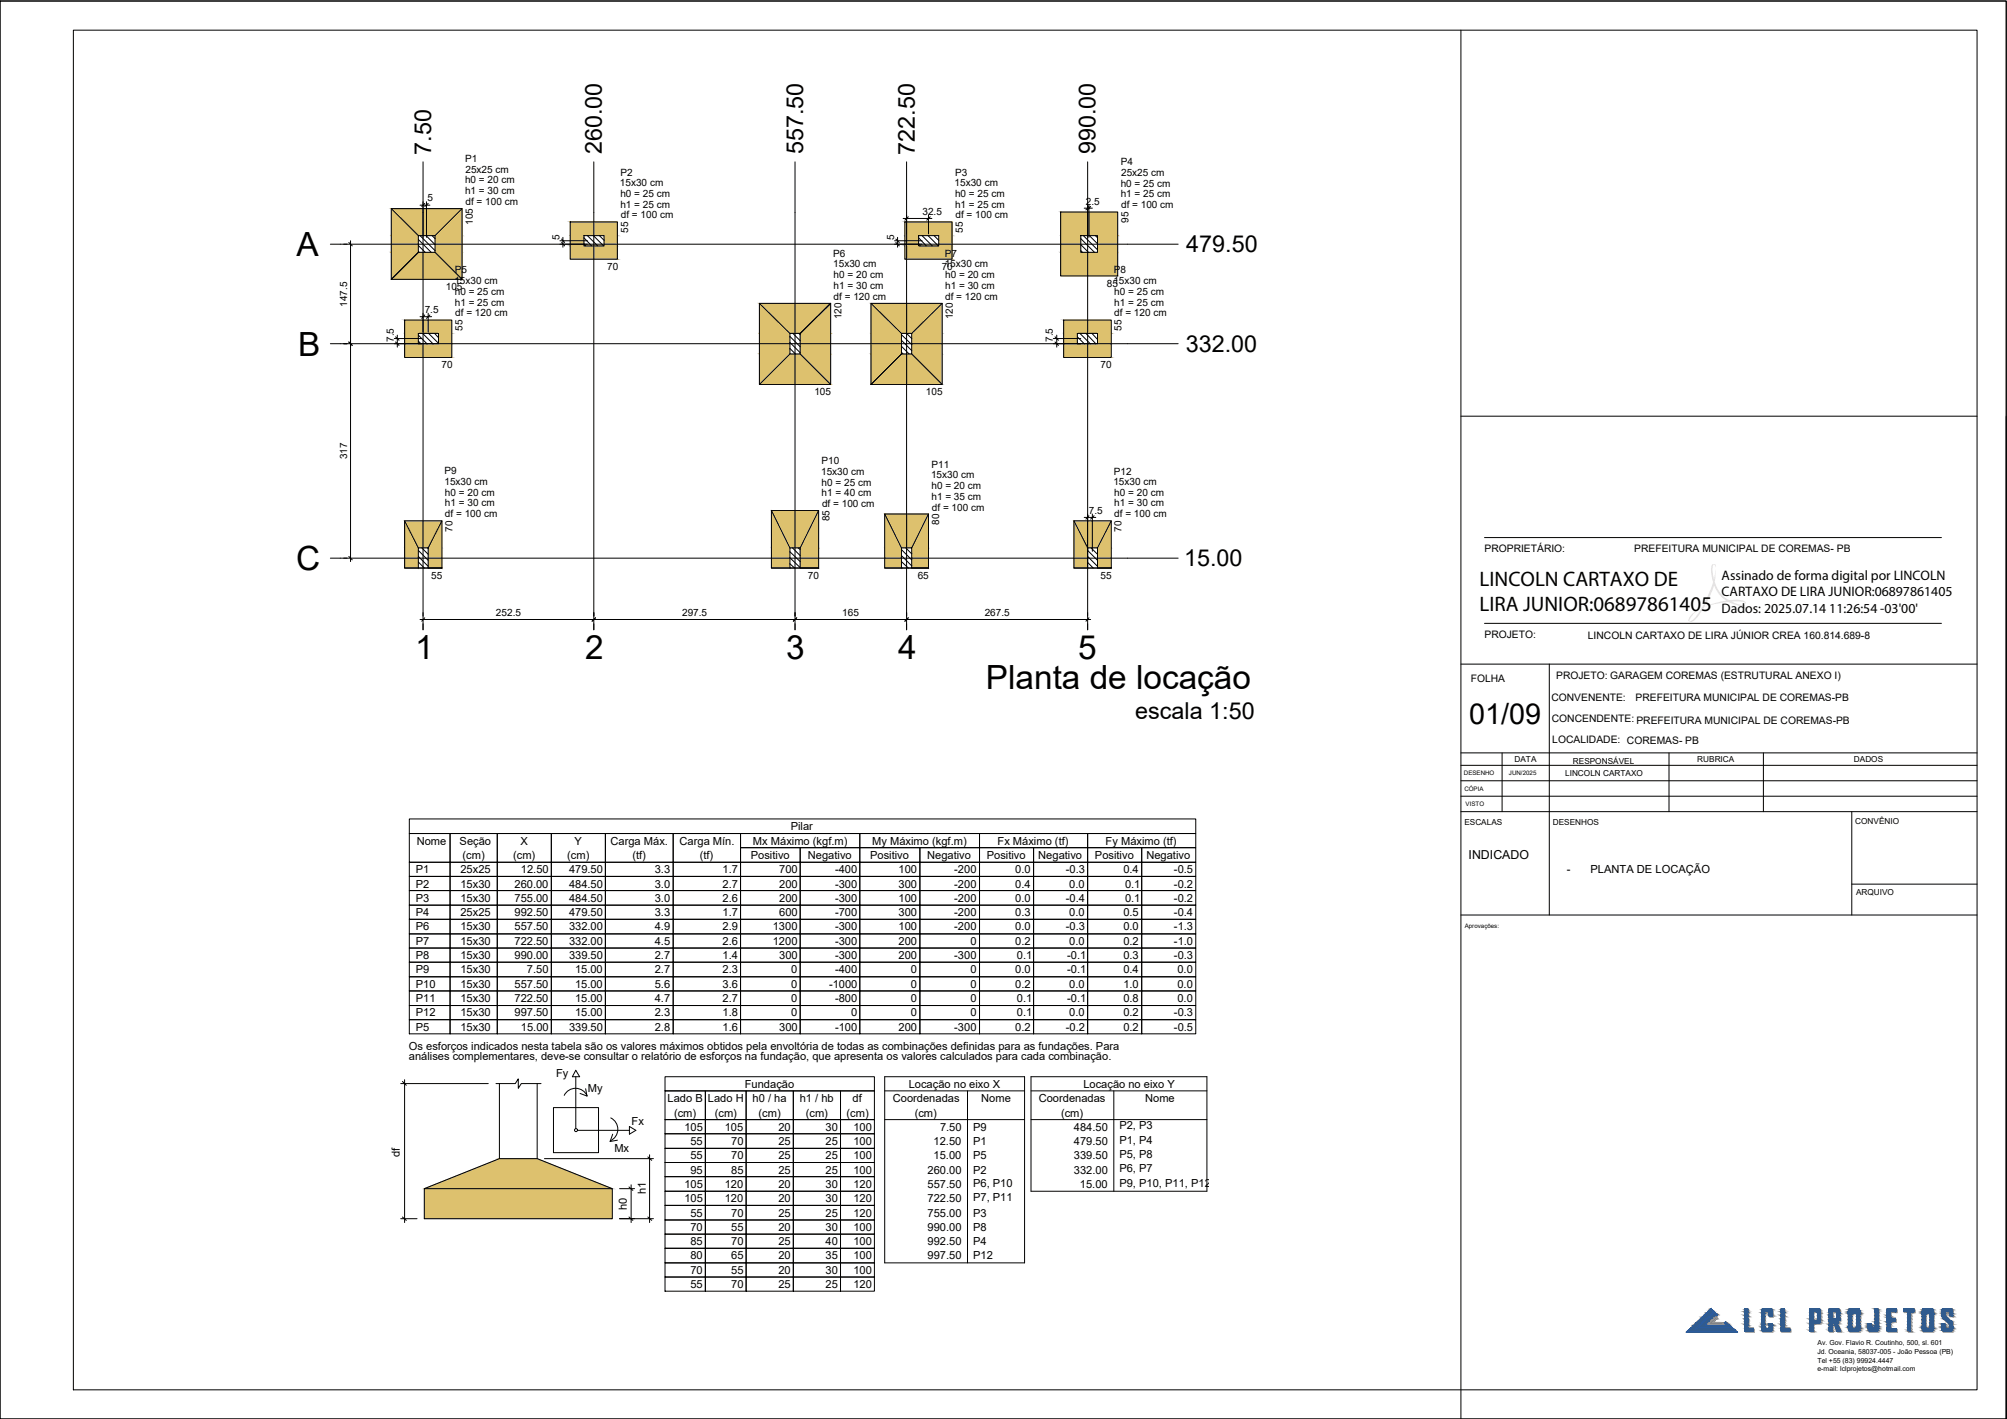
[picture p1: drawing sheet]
<svg xmlns="http://www.w3.org/2000/svg" width="594mm" height="420mm" viewBox="0 0 594 420" stroke-linecap="round" stroke-linejoin="round" font-family="sans-serif">
<defs><g id="words">
<g font-size="9.9">
<text x="87.8" y="75.7">A</text>
<text x="88.3" y="105.3">B</text>
<text x="87.6" y="168.7">C</text>
<text x="122.9" y="195.2">1</text>
<text x="173.2" y="195.2">2</text>
<text x="232.7" y="195.1">3</text>
<text x="265.8" y="195.2">4</text>
<text x="319.2" y="195.1">5</text>
<text x="291.8" y="204.1">Planta de locação</text>
</g>
<text font-size="8.5" x="434.8" y="214.4">01/09</text>
<g font-size="6.9">
<text x="127.6" y="45.8" transform="rotate(-90 127.6 45.8)">7.50</text>
<text x="178.2" y="45.6" transform="rotate(-90 178.2 45.6)">260.00</text>
<text x="237.7" y="45.6" transform="rotate(-90 237.7 45.6)">557.50</text>
<text x="270.8" y="45.8" transform="rotate(-90 270.8 45.8)">722.50</text>
<text x="324.2" y="45.6" transform="rotate(-90 324.2 45.6)">990.00</text>
<text x="351.2" y="74.6">479.50</text>
<text x="351" y="104.2">332.00</text>
<text x="350.5" y="167.7">15.00</text>
<text x="336" y="212.8">escala 1:50</text>
</g>
<g font-size="6.2">
<text x="438" y="173.5">LINCOLN CARTAXO DE</text>
<text x="438" y="180.9">LIRA JUNIOR:06897861405</text>
</g>
<g font-size="4.1">
<text x="509.6" y="171.7">Assinado de forma digital por LINCOLN</text>
<text x="509.6" y="176.6">CARTAXO DE LIRA JUNIOR:06897861405</text>
<text x="509.6" y="181.5">Dados: 2025.07.14 11:26:54 -03'00'</text>
</g>
<text font-size="3.7" x="434.7" y="254.4">INDICADO</text>
<g font-size="3.3">
<text x="234.1" y="245.8">Pilar</text>
<text x="123.3" y="250.1">Nome</text>
<text x="136" y="250.2">Seção</text>
<text x="154.1" y="250.1">X</text>
<text x="170.1" y="250.1">Y</text>
<text x="180.7" y="250.1">Carga Máx.</text>
<text x="201.2" y="250.1">Carga Mín.</text>
<text x="222.9" y="250.1">Mx Máximo (kgf.m)</text>
<text x="258.2" y="250.1">My Máximo (kgf.m)</text>
<text x="295.3" y="250.1">Fx Máximo (tf)</text>
<text x="327.3" y="250.1">Fy Máximo (tf)</text>
<text x="136.9" y="254.4">(cm)</text>
<text x="151.9" y="254.4">(cm)</text>
<text x="167.9" y="254.4">(cm)</text>
<text x="187.2" y="254.4">(tf)</text>
<text x="207.1" y="254.4">(tf)</text>
<text x="222.2" y="254.3">Positivo</text>
<text x="239.1" y="254.4">Negativo</text>
<text x="257.6" y="254.3">Positivo</text>
<text x="274.4" y="254.4">Negativo</text>
<text x="292.1" y="254.3">Positivo</text>
<text x="307.3" y="254.4">Negativo</text>
<text x="324.1" y="254.3">Positivo</text>
<text x="339.3" y="254.4">Negativo</text>
<text x="123.1" y="258.6">P1</text>
<text x="123.1" y="262.8">P2</text>
<text x="136.3" y="258.5">25x25</text>
<text x="136.3" y="262.8">15x30</text>
<text x="152.3" y="262.8">260.00</text>
<text x="154.2" y="258.5">12.50</text>
<text x="168.4" y="258.5">479.50</text>
<text x="168.4" y="262.8">484.50</text>
<text x="193.8" y="258.5">3.3</text>
<text x="193.8" y="262.8">3.0</text>
<text x="213.9" y="258.6">1.7</text>
<text x="213.9" y="262.8">2.7</text>
<text x="230.7" y="258.5">700</text>
<text x="230.7" y="262.8">200</text>
<text x="247.2" y="258.5">-400</text>
<text x="247.2" y="262.8">-300</text>
<text x="266" y="258.5">100</text>
<text x="266" y="262.8">300</text>
<text x="282.5" y="258.5">-200</text>
<text x="282.5" y="262.8">-200</text>
<text x="300.5" y="258.5">0.0</text>
<text x="300.5" y="262.8">0.4</text>
<text x="315.5" y="258.5">-0.3</text>
<text x="316.5" y="262.8">0.0</text>
<text x="332.5" y="258.5">0.4</text>
<text x="333" y="262.8">0.1</text>
<text x="347.5" y="258.5">-0.5</text>
<text x="347.5" y="262.8">-0.2</text>
<text x="463.8" y="258.6">-</text>
<text x="470.8" y="258.6">PLANTA DE LOCAÇÃO</text>
<text x="123.1" y="267">P3</text>
<text x="136.3" y="267">15x30</text>
<text x="152.3" y="267">755.00</text>
<text x="168.4" y="267">484.50</text>
<text x="193.8" y="267">3.0</text>
<text x="213.9" y="267">2.6</text>
<text x="230.7" y="267">200</text>
<text x="247.2" y="267">-300</text>
<text x="266" y="267">100</text>
<text x="282.5" y="267">-200</text>
<text x="300.5" y="267">0.0</text>
<text x="315.5" y="267">-0.4</text>
<text x="333" y="267">0.1</text>
<text x="347.5" y="267">-0.2</text>
<text x="123.1" y="271.3">P4</text>
<text x="123.1" y="275.5">P6</text>
<text x="136.3" y="271.2">25x25</text>
<text x="136.3" y="275.5">15x30</text>
<text x="152.3" y="271.2">992.50</text>
<text x="152.3" y="275.5">557.50</text>
<text x="168.4" y="271.2">479.50</text>
<text x="168.4" y="275.5">332.00</text>
<text x="193.8" y="271.2">3.3</text>
<text x="193.8" y="275.5">4.9</text>
<text x="213.9" y="271.3">1.7</text>
<text x="213.9" y="275.5">2.9</text>
<text x="228.8" y="275.5">1300</text>
<text x="230.7" y="271.2">600</text>
<text x="247.2" y="271.2">-700</text>
<text x="247.2" y="275.5">-300</text>
<text x="266" y="271.2">300</text>
<text x="266" y="275.5">100</text>
<text x="282.5" y="271.2">-200</text>
<text x="282.5" y="275.5">-200</text>
<text x="300.5" y="271.2">0.3</text>
<text x="300.5" y="275.5">0.0</text>
<text x="315.5" y="275.5">-0.3</text>
<text x="316.5" y="271.2">0.0</text>
<text x="332.5" y="271.2">0.5</text>
<text x="332.5" y="275.5">0.0</text>
<text x="347.5" y="271.2">-0.4</text>
<text x="347.5" y="275.5">-1.3</text>
<text x="123.1" y="279.8">P7</text>
<text x="136.3" y="279.7">15x30</text>
<text x="152.3" y="279.7">722.50</text>
<text x="168.4" y="279.7">332.00</text>
<text x="193.8" y="279.7">4.5</text>
<text x="213.9" y="279.7">2.6</text>
<text x="228.8" y="279.7">1200</text>
<text x="247.2" y="279.7">-300</text>
<text x="266" y="279.7">200</text>
<text x="287.3" y="279.7">0</text>
<text x="300.5" y="279.7">0.2</text>
<text x="316.5" y="279.7">0.0</text>
<text x="332.5" y="279.7">0.2</text>
<text x="347.5" y="279.7">-1.0</text>
<text x="123.1" y="284">P8</text>
<text x="136.3" y="284">15x30</text>
<text x="152.3" y="284">990.00</text>
<text x="168.4" y="284">339.50</text>
<text x="193.8" y="284">2.7</text>
<text x="213.9" y="284">1.4</text>
<text x="230.7" y="284">300</text>
<text x="247.2" y="284">-300</text>
<text x="266" y="284">200</text>
<text x="282.5" y="284">-300</text>
<text x="301" y="284">0.1</text>
<text x="315.9" y="284">-0.1</text>
<text x="332.5" y="284">0.3</text>
<text x="347.5" y="284">-0.3</text>
<text x="123.1" y="288.2">P9</text>
<text x="123.1" y="292.4">P10</text>
<text x="136.3" y="288.2">15x30</text>
<text x="136.3" y="292.4">15x30</text>
<text x="152.3" y="292.4">557.50</text>
<text x="156" y="288.2">7.50</text>
<text x="170.2" y="288.2">15.00</text>
<text x="170.2" y="292.4">15.00</text>
<text x="193.8" y="288.2">2.7</text>
<text x="193.8" y="292.4">5.6</text>
<text x="213.9" y="288.2">2.3</text>
<text x="213.9" y="292.4">3.6</text>
<text x="234.2" y="288.2">0</text>
<text x="234.2" y="292.4">0</text>
<text x="245.4" y="292.4">-1000</text>
<text x="247.2" y="288.2">-400</text>
<text x="269.6" y="288.2">0</text>
<text x="269.6" y="292.4">0</text>
<text x="287.3" y="288.2">0</text>
<text x="287.3" y="292.4">0</text>
<text x="300.5" y="288.2">0.0</text>
<text x="300.5" y="292.4">0.2</text>
<text x="315.9" y="288.2">-0.1</text>
<text x="316.5" y="292.4">0.0</text>
<text x="332.5" y="288.2">0.4</text>
<text x="332.5" y="292.4">1.0</text>
<text x="348.5" y="288.2">0.0</text>
<text x="348.5" y="292.4">0.0</text>
<text x="123.1" y="296.7">P11</text>
<text x="136.3" y="296.7">15x30</text>
<text x="152.3" y="296.7">722.50</text>
<text x="170.2" y="296.7">15.00</text>
<text x="193.8" y="296.7">4.7</text>
<text x="213.9" y="296.7">2.7</text>
<text x="234.2" y="296.7">0</text>
<text x="247.2" y="296.7">-800</text>
<text x="269.6" y="296.7">0</text>
<text x="287.3" y="296.7">0</text>
<text x="301" y="296.7">0.1</text>
<text x="315.9" y="296.7">-0.1</text>
<text x="332.5" y="296.7">0.8</text>
<text x="348.5" y="296.7">0.0</text>
<text x="123.1" y="300.9">P12</text>
<text x="123.1" y="305.2">P5</text>
<text x="136.3" y="300.9">15x30</text>
<text x="136.3" y="305.2">15x30</text>
<text x="152.3" y="300.9">997.50</text>
<text x="154.2" y="305.2">15.00</text>
<text x="168.4" y="305.2">339.50</text>
<text x="170.2" y="300.9">15.00</text>
<text x="193.8" y="300.9">2.3</text>
<text x="193.8" y="305.2">2.8</text>
<text x="213.9" y="300.9">1.8</text>
<text x="213.9" y="305.2">1.6</text>
<text x="230.7" y="305.2">300</text>
<text x="234.2" y="300.9">0</text>
<text x="247.2" y="305.2">-100</text>
<text x="252" y="300.9">0</text>
<text x="266" y="305.2">200</text>
<text x="269.6" y="300.9">0</text>
<text x="282.5" y="305.2">-300</text>
<text x="287.3" y="300.9">0</text>
<text x="300.5" y="305.2">0.2</text>
<text x="301" y="300.9">0.1</text>
<text x="315.5" y="305.2">-0.2</text>
<text x="316.5" y="300.9">0.0</text>
<text x="332.5" y="300.9">0.2</text>
<text x="332.5" y="305.2">0.2</text>
<text x="347.5" y="300.9">-0.3</text>
<text x="347.5" y="305.2">-0.5</text>
<text x="121" y="310.9">Os esforços indicados nesta tabela são os valores máximos obtidos pela envoltória de todas as combinações definidas para as fundações. Para</text>
<text x="121" y="314">análises complementares, deve-se consultar o relatório de esforços na fundação, que apresenta os valores calculados para cada combinação.</text>
<text x="164.6" y="318.8">Fy</text>
<text x="174" y="323.4">My</text>
<text x="220.5" y="322.2">Fundação</text>
<text x="269" y="322.2">Locação no eixo X</text>
<text x="320.7" y="322.2">Locação no eixo Y</text>
<text x="197.6" y="326.3">Lado B</text>
<text x="209.5" y="326.3">Lado H</text>
<text x="222.8" y="326.3">h0 / ha</text>
<text x="236.7" y="326.3">h1 / hb</text>
<text x="252.3" y="326.3">df</text>
<text x="264.3" y="326.3">Coordenadas</text>
<text x="290.4" y="326.3">Nome</text>
<text x="307.5" y="326.3">Coordenadas</text>
<text x="339" y="326.3">Nome</text>
<text x="186.9" y="333.2">Fx</text>
<text x="199.5" y="330.6">(cm)</text>
<text x="202.6" y="334.8">105</text>
<text x="211.6" y="330.6">(cm)</text>
<text x="214.5" y="334.8">105</text>
<text x="224.5" y="330.6">(cm)</text>
<text x="230.4" y="334.8">20</text>
<text x="238.5" y="330.6">(cm)</text>
<text x="244.4" y="334.8">30</text>
<text x="250.6" y="330.6">(cm)</text>
<text x="252.6" y="334.8">100</text>
<text x="270.8" y="330.6">(cm)</text>
<text x="278.3" y="334.8">7.50</text>
<text x="288" y="334.8">P9</text>
<text x="314.1" y="330.6">(cm)</text>
<text x="317.9" y="334.8">484.50</text>
<text x="331.3" y="334.3">P2, P3</text>
<text x="181.9" y="341">Mx</text>
<text x="204.4" y="339">55</text>
<text x="216.4" y="339">70</text>
<text x="230.4" y="339">25</text>
<text x="244.4" y="339">25</text>
<text x="252.6" y="339">100</text>
<text x="276.4" y="339">12.50</text>
<text x="288" y="339">P1</text>
<text x="317.9" y="339">479.50</text>
<text x="331.3" y="338.6">P1, P4</text>
<text x="118.4" y="342.6" transform="rotate(-90 118.4 342.6)">df</text>
<text x="204.4" y="343.2">55</text>
<text x="204.4" y="347.5">95</text>
<text x="216.4" y="343.2">70</text>
<text x="216.4" y="347.5">85</text>
<text x="230.4" y="343.2">25</text>
<text x="230.4" y="347.5">25</text>
<text x="244.4" y="343.2">25</text>
<text x="244.4" y="347.5">25</text>
<text x="252.6" y="343.2">100</text>
<text x="252.6" y="347.5">100</text>
<text x="274.6" y="347.5">260.00</text>
<text x="276.4" y="343.2">15.00</text>
<text x="288" y="343.2">P5</text>
<text x="288" y="347.5">P2</text>
<text x="317.9" y="343.2">339.50</text>
<text x="317.9" y="347.5">332.00</text>
<text x="331.3" y="342.8">P5, P8</text>
<text x="331.3" y="347">P6, P7</text>
<text x="191.1" y="353.6" transform="rotate(-90 191.1 353.6)">h1</text>
<text x="202.6" y="351.7">105</text>
<text x="214.5" y="351.7">120</text>
<text x="230.4" y="351.7">20</text>
<text x="244.4" y="351.7">30</text>
<text x="252.6" y="351.7">120</text>
<text x="274.6" y="351.7">557.50</text>
<text x="288" y="351.3">P6, P10</text>
<text x="319.7" y="351.7">15.00</text>
<text x="331.3" y="351.3">P9, P10, P11, P12</text>
<text x="185.5" y="358.3" transform="rotate(-90 185.5 358.3)">h0</text>
<text x="202.6" y="355.9">105</text>
<text x="214.5" y="355.9">120</text>
<text x="230.4" y="355.9">20</text>
<text x="244.4" y="355.9">30</text>
<text x="252.6" y="355.9">120</text>
<text x="274.6" y="355.9">722.50</text>
<text x="288" y="355.5">P7, P11</text>
<text x="204.4" y="360.2">55</text>
<text x="204.4" y="364.4">70</text>
<text x="216.4" y="360.2">70</text>
<text x="216.4" y="364.4">55</text>
<text x="230.4" y="360.2">25</text>
<text x="230.4" y="364.4">20</text>
<text x="244.4" y="360.2">25</text>
<text x="244.4" y="364.4">30</text>
<text x="252.6" y="360.2">120</text>
<text x="252.6" y="364.4">100</text>
<text x="274.6" y="360.2">755.00</text>
<text x="274.6" y="364.4">990.00</text>
<text x="288" y="360.2">P3</text>
<text x="288" y="364.4">P8</text>
<text x="204.4" y="368.7">85</text>
<text x="216.4" y="368.7">70</text>
<text x="230.4" y="368.7">25</text>
<text x="244.4" y="368.7">40</text>
<text x="252.6" y="368.7">100</text>
<text x="274.6" y="368.7">992.50</text>
<text x="288" y="368.7">P4</text>
<text x="204.4" y="372.9">80</text>
<text x="204.4" y="377.1">70</text>
<text x="216.4" y="372.9">65</text>
<text x="216.4" y="377.1">55</text>
<text x="230.4" y="372.9">20</text>
<text x="230.4" y="377.1">20</text>
<text x="244.4" y="372.9">35</text>
<text x="244.4" y="377.1">30</text>
<text x="252.6" y="372.9">100</text>
<text x="252.6" y="377.1">100</text>
<text x="274.6" y="372.9">997.50</text>
<text x="288" y="372.9">P12</text>
<text x="204.4" y="381.4">55</text>
<text x="216.4" y="381.4">70</text>
<text x="230.4" y="381.4">25</text>
<text x="244.4" y="381.4">25</text>
<text x="252.6" y="381.4">120</text>
</g>
<g font-size="3">
<text x="137.7" y="47.9">P1</text>
<text x="137.8" y="51.1">25x25 cm</text>
<text x="183.6" y="52">P2</text>
<text x="282.7" y="52">P3</text>
<text x="331.7" y="48.9">P4</text>
<text x="331.9" y="52.1">25x25 cm</text>
<text x="126.5" y="59.6">5</text>
<text x="137.7" y="57.4">h1 = 30 cm</text>
<text x="137.7" y="54.3">h0 = 20 cm</text>
<text x="183.5" y="55.2">15x30 cm</text>
<text x="183.6" y="58.3">h0 = 25 cm</text>
<text x="282.6" y="55.2">15x30 cm</text>
<text x="282.7" y="58.3">h0 = 25 cm</text>
<text x="331.7" y="58.5">h1 = 25 cm</text>
<text x="331.7" y="55.3">h0 = 25 cm</text>
<text x="137.8" y="60.6">df = 100 cm</text>
<text x="183.6" y="61.5">h1 = 25 cm</text>
<text x="183.8" y="64.7">df = 100 cm</text>
<text x="273.1" y="63.7">32.5</text>
<text x="282.7" y="61.5">h1 = 25 cm</text>
<text x="282.8" y="64.7">df = 100 cm</text>
<text x="321.4" y="60.6">2.5</text>
<text x="331.9" y="61.6">df = 100 cm</text>
<text x="334" y="66" transform="rotate(-90 334 66)">95</text>
<text x="140" y="66.6" transform="rotate(-90 140 66.6)">105</text>
<text x="165.6" y="71" transform="rotate(-90 165.6 71)">5</text>
<text x="185.9" y="68.9" transform="rotate(-90 185.9 68.9)">55</text>
<text x="264.7" y="71" transform="rotate(-90 264.7 71)">5</text>
<text x="285" y="68.9" transform="rotate(-90 285 68.9)">55</text>
<text x="246.6" y="76">P6</text>
<text x="279.7" y="76">P7</text>
<text x="134.6" y="80.9">P5</text>
<text x="179.7" y="79.9">70</text>
<text x="246.6" y="79.2">15x30 cm</text>
<text x="246.8" y="82.3">h0 = 20 cm</text>
<text x="278.8" y="79.9">70</text>
<text x="279.7" y="79.2">15x30 cm</text>
<text x="279.8" y="82.3">h0 = 20 cm</text>
<text x="329.7" y="80.9">P8</text>
<text x="132" y="85.9">105</text>
<text x="134.5" y="84.1">15x30 cm</text>
<text x="134.6" y="87.3">h0 = 25 cm</text>
<text x="246.8" y="88.7">df = 120 cm</text>
<text x="246.8" y="85.5">h1 = 30 cm</text>
<text x="279.8" y="88.7">df = 120 cm</text>
<text x="279.8" y="85.5">h1 = 30 cm</text>
<text x="327.7" y="84.9">85</text>
<text x="329.6" y="84.1">15x30 cm</text>
<text x="329.8" y="87.3">h0 = 25 cm</text>
<text x="102.7" y="90.8" transform="rotate(-90 102.7 90.8)">147.5</text>
<text x="125.7" y="92.6">7.5</text>
<text x="134.6" y="90.5">h1 = 25 cm</text>
<text x="134.7" y="93.6">df = 120 cm</text>
<text x="249" y="94.5" transform="rotate(-90 249 94.5)">120</text>
<text x="282.1" y="94.5" transform="rotate(-90 282.1 94.5)">120</text>
<text x="329.8" y="93.6">df = 120 cm</text>
<text x="329.8" y="90.5">h1 = 25 cm</text>
<text x="116.6" y="101.3" transform="rotate(-90 116.6 101.3)">7.5</text>
<text x="136.9" y="98" transform="rotate(-90 136.9 98)">55</text>
<text x="311.7" y="101.3" transform="rotate(-90 311.7 101.3)">7.5</text>
<text x="332" y="98" transform="rotate(-90 332 98)">55</text>
<text x="130.7" y="108.9">70</text>
<text x="325.8" y="108.9">70</text>
<text x="241" y="116.9">105</text>
<text x="274.1" y="116.9">105</text>
<text x="102.7" y="135.9" transform="rotate(-90 102.7 135.9)">317</text>
<text x="243.2" y="137.5">P10</text>
<text x="131.6" y="143.6">15x30 cm</text>
<text x="131.6" y="140.4">P9</text>
<text x="243.1" y="140.6">15x30 cm</text>
<text x="243.2" y="143.8">h0 = 25 cm</text>
<text x="275.6" y="141.6">15x30 cm</text>
<text x="275.7" y="138.5">P11</text>
<text x="329.6" y="143.6">15x30 cm</text>
<text x="329.7" y="140.5">P12</text>
<text x="131.7" y="149.9">h1 = 30 cm</text>
<text x="131.7" y="146.7">h0 = 20 cm</text>
<text x="243.2" y="147">h1 = 40 cm</text>
<text x="275.7" y="148">h1 = 35 cm</text>
<text x="275.7" y="144.8">h0 = 20 cm</text>
<text x="329.8" y="149.9">h1 = 30 cm</text>
<text x="329.8" y="146.7">h0 = 20 cm</text>
<text x="131.7" y="153.1">df = 100 cm</text>
<text x="243.3" y="150.2">df = 100 cm</text>
<text x="245.5" y="154.3" transform="rotate(-90 245.5 154.3)">85</text>
<text x="275.8" y="151.2">df = 100 cm</text>
<text x="278" y="155.4" transform="rotate(-90 278 155.4)">80</text>
<text x="322.3" y="152.1">7.5</text>
<text x="329.8" y="153.1">df = 100 cm</text>
<text x="134" y="157.4" transform="rotate(-90 134 157.4)">70</text>
<text x="332" y="157.4" transform="rotate(-90 332 157.4)">70</text>
<text x="439.4" y="163.5">PROPRIETÁRIO:</text>
<text x="483.7" y="163.5">PREFEITURA MUNICIPAL DE COREMAS- PB</text>
<text x="127.6" y="171.4">55</text>
<text x="239.1" y="171.4">70</text>
<text x="271.7" y="171.4">65</text>
<text x="325.8" y="171.4">55</text>
<text x="146.8" y="182.3">252.5</text>
<text x="201.9" y="182.3">297.5</text>
<text x="249.3" y="182.3">165</text>
<text x="291.5" y="182.3">267.5</text>
<text x="439.4" y="188.9">PROJETO:</text>
<text x="470" y="189.1">LINCOLN CARTAXO DE LIRA JÚNIOR CREA 160.814.689-8</text>
<text x="435.4" y="202">FOLHA</text>
<text x="460.6" y="201">PROJETO: GARAGEM COREMAS (ESTRUTURAL ANEXO I)</text>
<text x="459.2" y="207.7">CONVENENTE:</text>
<text x="484.1" y="207.7">PREFEITURA MUNICIPAL DE COREMAS-PB</text>
<text x="459.4" y="213.8">CONCENDENTE: PREFEITURA MUNICIPAL DE COREMAS-PB</text>
<text x="459.5" y="220">LOCALIDADE: COREMAS- PB</text>
</g>
<g font-size="2.4">
<text x="448.3" y="225.6">DATA</text>
<text x="465.6" y="226.1">RESPONSÁVEL</text>
<text x="502.4" y="225.7">RUBRICA</text>
<text x="548.8" y="225.7">DADOS</text>
<text x="463.3" y="229.9">LINCOLN CARTAXO</text>
<text x="433.5" y="244.3">ESCALAS</text>
<text x="459.6" y="244.3">DESENHOS</text>
<text x="549.1" y="243.9">CONVÊNIO</text>
<text x="549.4" y="265">ARQUIVO</text>
</g>
<g font-size="2">
<text x="538" y="398.3">Av. Gov. Flavio R. Coutinho, 500, sl. 601</text>
<text x="538" y="401">Jd. Oceania, 58037-005 - João Pessoa (PB)</text>
<text x="538" y="403.5">Tel +55 (83) 99924.4447</text>
<text x="538" y="406.1">e-mail: lclprojetos@hotmail.com</text>
</g>
<g font-size="1.8">
<text x="433.3" y="229.4">DESENHO</text>
<text x="446.7" y="229.4">JUN/2025</text>
<text x="433.5" y="234.4">CÓPIA</text>
<text x="433.8" y="238.5">VISTO</text>
<text x="433.6" y="274.9">Aprovações:</text>
</g>
</g></defs>
<!-- layer: LC-Hachuras das sapatas -->
<g fill="#ddc16e" stroke="#ddc16e" stroke-width=".3">
<path d="M115.8 61.8l21 8v-8zM115.8 61.8l21 8h-21z"/>
<path d="M128.8 69.8l8 4.9v-4.9zM128.8 69.8l8 4.9h-8z"/>
<path d="M115.8 69.8l8 4.9v-4.9zM115.8 69.8l8 4.9h-8z"/>
<path d="M115.8 74.7l21 8v-8zM115.8 74.7l21 8h-21z"/>
<path d="M168.8 65.7l14 4.1v-4.1zM168.8 65.7l14 4.1h-14z"/>
<path d="M178.8 69.8l4 3v-3zM178.8 69.8l4 3h-4z"/>
<path d="M168.8 69.8l4 3v-3zM168.8 69.8l4 3h-4z"/>
<path d="M168.8 72.8l14 4v-4zM168.8 72.8l14 4h-14z"/>
<path d="M267.8 65.7l14 4.1v-4.1zM267.8 65.7l14 4.1h-14z"/>
<path d="M277.9 69.8l3.9 3v-3zM277.9 69.8l3.9 3h-3.9z"/>
<path d="M267.8 69.8l4.1 3v-3zM267.8 69.8l4.1 3h-4.1z"/>
<path d="M267.8 72.8l14 4v-4zM267.8 72.8l14 4h-14z"/>
<path d="M313.9 62.8l16.9 7v-7zM313.9 62.8l16.9 7h-16.9z"/>
<path d="M324.9 69.8l5.9 4.9v-4.9zM324.9 69.8l5.9 4.9h-5.9z"/>
<path d="M313.9 69.8l6 4.9v-4.9zM313.9 69.8l6 4.9h-6z"/>
<path d="M313.9 74.7l16.9 7v-7zM313.9 74.7l16.9 7h-16.9z"/>
<path d="M224.8 89.8l21.1 8.9v-8.9zM224.8 89.8l21.1 8.9h-21.1z"/>
<path d="M236.9 98.7l9 6.1v-6.1zM236.9 98.7l9 6.1h-9z"/>
<path d="M224.8 98.7l9 6.1v-6.1zM224.8 98.7l9 6.1h-9z"/>
<path d="M224.8 104.8l21.1 9v-9zM224.8 104.8l21.1 9h-21.1z"/>
<path d="M257.8 89.8l21.1 8.9v-8.9zM257.8 89.8l21.1 8.9h-21.1z"/>
<path d="M269.9 98.7l9 6.1v-6.1zM269.9 98.7l9 6.1h-9z"/>
<path d="M257.8 98.7l9 6.1v-6.1zM257.8 98.7l9 6.1h-9z"/>
<path d="M257.8 104.8l21.1 9v-9zM257.8 104.8l21.1 9h-21.1z"/>
<path d="M314.8 94.8l14.1 3.9v-3.9zM314.8 94.8l14.1 3.9h-14.1z"/>
<path d="M324.9 98.7l4 3.1v-3.1zM324.9 98.7l4 3.1h-4z"/>
<path d="M314.8 98.7l4.1 3.1v-3.1zM314.8 98.7l4.1 3.1h-4.1z"/>
<path d="M314.8 101.8l14.1 4v-4zM314.8 101.8l14.1 4h-14.1z"/>
<path d="M119.8 154.2l11 8v-8zM119.8 154.2l11 8h-11z"/>
<path d="M126.7 162.2l4.1 6v-6zM126.7 162.2l4.1 6h-4.1z"/>
<path d="M119.8 162.2l4 6v-6zM119.8 162.2l4 6h-4z"/>
<path d="M228.3 151.2l14 11v-11zM228.3 151.2l14 11h-14z"/>
<path d="M236.9 162.2l5.4 6v-6zM236.9 162.2l5.4 6h-5.4z"/>
<path d="M228.3 162.2l5.5 6v-6zM228.3 162.2l5.5 6h-5.5z"/>
<path d="M261.9 152.2l12.9 10v-10zM261.9 152.2l12.9 10h-12.9z"/>
<path d="M269.9 162.2l4.9 6v-6zM269.9 162.2l4.9 6h-4.9z"/>
<path d="M261.9 162.2l4.9 6v-6zM261.9 162.2l4.9 6h-4.9z"/>
<path d="M317.9 154.2l11 8v-8zM317.9 154.2l11 8h-11z"/>
<path d="M324.9 162.2l4 6v-6zM324.9 162.2l4 6h-4z"/>
<path d="M317.9 162.2l4 6v-6zM317.9 162.2l4 6h-4z"/>
<path d="M119.8 94.8l13.9 3.9v-3.9zM119.8 94.8l13.9 3.9h-13.9z"/>
<path d="M129.8 98.7l3.9 3.1v-3.1zM129.8 98.7l3.9 3.1h-3.9z"/>
<path d="M119.8 98.7l4 3.1v-3.1zM119.8 98.7l4 3.1h-4z"/>
<path d="M119.8 101.8l13.9 4v-4zM119.8 101.8l13.9 4h-13.9z"/>
<path d="M147.8 343.1l33.4 8.9-22.2-8.9zM125.6 352l22.2-8.9 33.4 8.9z"/>
<path d="M125.6 352l55.6 8.8v-8.8zM125.6 352l55.6 8.8h-55.6z"/>
</g>
<g fill="none" stroke="#000" stroke-width=".3">
<path d="M115.8 61.8h21v20.9h-21zM115.8 61.8l8 8M123.8 74.7l-8 8M128.8 74.7l8 8M136.8 61.8l-8 8M168.8 65.7h14v11.1h-14zM267.8 65.7h14v11.1h-14zM313.9 62.8h16.9v18.9h-16.9zM119.8 94.8h13.9v11h-13.9zM224.8 89.8h21.1v24h-21.1zM224.8 89.8l9 8.9M245.9 89.8l-9 8.9"/>
<path d="M257.8 89.8h21.1v24h-21.1zM257.8 89.8l9 8.9M278.9 89.8l-9 8.9M314.8 94.8h14.1v11h-14.1zM233.8 104.8l-9 9M236.9 104.8l9 9M266.8 104.8l-9 9M269.9 104.8l9 9M119.8 154.2h11v14h-11zM119.8 154.2l4 8M130.8 154.2l-4.1 8M228.3 151.2h14v17h-14z"/>
<path d="M228.3 151.2l5.5 11M242.3 151.2l-5.4 11M261.9 152.2h12.9v16h-12.9zM261.9 152.2l4.9 10M274.8 152.2l-4.9 10M317.9 154.2h11v14h-11zM317.9 154.2l4 8M328.9 154.2l-4 8M119.8 168.2h4M126.7 168.2h4.1M228.3 168.2h5.5M236.9 168.2h5.4"/>
<path d="M261.9 168.2h4.9M269.9 168.2h4.9M317.9 168.2h4M324.9 168.2h4M146.8 320.8h5.7l.9-1.4v2.8l.9-1.4h5.8M147.8 320.8v22.3M159 320.8v22.3M125.6 352l22.2-8.9h11.2l22.2 8.9v8.8h-55.6zM125.6 352h55.6"/>
</g>
<!-- layer: LC-Hachuras dos pilares -->
<g fill="none" stroke="#000" stroke-width=".3">
<path d="M123.8 74.5l.3 .2M123.8 72.7l2.1 2M123.8 70.9l3.8 3.8M124.3 69.8l4.5 4.4M126.1 69.8l2.7 2.6M127.9 69.8l.9 .9M172.8 72.2l.6 .6M172.8 70.4l2.3 2.4M173.9 69.8l3 3M175.6 69.8l3.1 3M177.4 69.8l1.4 1.4M271.9 72.2l.5 .6"/>
<path d="M271.9 70.4l2.3 2.4M272.9 69.8l3.1 3M274.7 69.8l3 3M276.5 69.8l1.4 1.4M319.9 74.2l.5 .5M319.9 72.4l2.3 2.3M319.9 70.7l4.1 4M320.7 69.8l4.2 4.2M322.5 69.8l2.4 2.4M324.2 69.8l.7 .6M123.8 99.2l2.6 2.6M125.1 98.7l3 3.1"/>
<path d="M126.9 98.7l2.9 2.9M128.7 98.7l1.1 1.3M233.8 99.6l3.1 3.1M234.7 98.7l2.2 2.2M236.5 98.7l.4 .4M266.8 99.1l3.1 2.9M268.4 98.7l1.5 1.5M318.9 99.7l2 2.1M319.7 98.7l3 3.1M321.4 98.7l3 3.1M323.2 98.7l1.7 1.8M123.8 101l.8 .8"/>
<path d="M233.8 103.2l1.7 1.6M233.8 101.4l3.1 3M266.8 104.3l.5 .5M266.8 102.5l2.3 2.3M266.8 100.8l3.1 3M318.9 101.5l.3 .3M123.8 166.4l1.8 1.8M123.8 164.8l2.9 2.9M123.8 163l2.9 2.9M124.8 162.2l1.9 1.9M126.6 162.2l.1 .1M233.8 166.9l1.4 1.3"/>
<path d="M233.8 165.1l3.1 3M233.8 163.4l3.1 2.9M234.6 162.2l2.3 2.3M236.2 162.2l.7 .5M266.8 168.1l.3 .1M266.8 166.3l2.1 1.9M266.8 164.5l3.1 3.1M266.8 162.7l3.1 3.1M268.1 162.2l1.8 1.8M321.9 166.5l1.7 1.7M321.9 164.8l3 2.9M321.9 163l3 2.9"/>
<path d="M323 162.2l1.9 1.9M324.7 162.2l.2 .1"/>
</g>
<g fill="none" stroke="#000" stroke-width=".3">
<path d="M123.8 69.8h5v4.9h-5zM172.8 69.8h6v3h-6zM271.9 69.8h6v3h-6zM319.9 69.8h5v4.9h-5zM123.8 98.7h6v3.1h-6zM233.8 98.7h3.1v6.1h-3.1zM266.8 98.7h3.1v6.1h-3.1zM318.9 98.7h6v3.1h-6zM123.8 162.2h2.9v6h-2.9zM233.8 162.2h3.1v6h-3.1zM266.8 162.2h3.1v6h-3.1zM321.9 162.2h3v6h-3z"/>
<path d="M163.8 328h13.4v13.3h-13.4z"/>
</g>
<!-- layer: LC-Cotas -->
<g fill="none" stroke="#000" stroke-width=".3">
<path d="M125.2 59.7v10.6M126.2 59.7v10.6M101.7 72.3h1M103.8 71.3v95M124.3 60.7h3M165.7 71.3h8.2M165.7 72.3h8.2M166.6 70.3v2.9M264.8 71.3h8.1M264.8 72.3h8.1M265.7 70.3v2.9M267.3 64.7h8.5"/>
<path d="M268.4 63.7v5.6M274.8 63.7v5.6M320.9 61.6h2.4M321.9 60.7v9.6M322.3 60.7v9.6M117.6 99.2v3.6M124.3 93.8h3.5M125.2 92.8v5.5M126.7 92.8v5.5M312.8 99.2v3.6M101.7 101.8h1M116.7 100.2h8.1"/>
<path d="M116.7 101.8h8.1M311.8 100.2h8.1M311.8 101.8h8.1M320.9 153.2h3.5M321.9 152.2v11M323.3 152.2v11M101.7 165.3h1M124.3 183.4h198.5M125.2 181.4v1M175.8 181.4v1M235.3 181.4v1M268.4 181.4v1"/>
<path d="M321.9 181.4v1M119.8 319.7v42.3M170.4 318.8v15.4M170.4 316.9l1.2 1.9h-2.2zM118.6 320.8h25.9M167 324.3a3.7 3.7 0 0 1 3.4-2.1 3.7 3.7 0 0 1 3.4 2.3M170.9 334.7h15.4M173.4 322.4l.3 2.1-2-.7M180.8 331a3.7 3.7 0 0 1 2.1 3.4 3.7 3.7 0 0 1-2.3 3.4M181.4 335.8l-.8 2.2 2.2-.4M186.3 333.5l1.9 1.2-1.9 1.1zM161.2 343.1h32.2"/>
<path d="M183.4 352h4.4M186.8 350.8v11.2M192.3 341.9v20.1M118.6 360.8h4.8M183.4 360.8h10"/>
<circle cx="170.5" cy="334.6" r=".44"/>
</g>
<!-- layer: 0 -->
<g fill="none" stroke="#000" stroke-width=".3">
<path d="M0 .3h593.9v419.9h-593.9zM21.7 8.9h563.5v402.6h-563.5zM432.4 8.9v411.3M103.3 71.8l1 1M125.7 60.2l-.9 .9M126.7 60.2l-1 .9M166.2 70.8l.9 1M166.2 71.8l.9 1M265.2 70.8l1 1M265.2 71.8l1 1M268.9 64.2l-1.1 1M275.3 64.2l-1 1"/>
<path d="M322.3 61.1l-.9 1M322.8 61.1l-.9 1M117.1 99.7l1 1.1M125.7 93.3l-.9 1M127.3 93.3l-1.1 1M312.3 99.7l1 1.1M103.3 101.3l1 1M117.1 101.3l1 1M312.3 101.3l1 1M432.4 123.2h152.8M593.9 123.2v297M322.3 152.7l-.9 1"/>
<path d="M323.9 152.7l-1.1 1M103.3 164.8l1 1M125.7 182.9l-.9 1M176.3 182.9l-1 1M235.8 182.9l-1 1M268.9 182.9l-1.1 1M322.3 182.9l-.9 1M119.1 320.2l1.2 1.2M186.2 351.5l1.1 1M191.8 342.6l1.1 1M119.1 360.3l1.2 1.1M186.2 360.3l1.1 1.1"/>
<path d="M191.8 360.3l1.1 1.1"/>
</g>
<!-- layer: LC-Eixos -->
<path d="M125.2 47.9v138.6M175.8 47.9v138.6M235.3 47.9v138.6M268.4 47.9v138.6M321.9 47.9v138.6M97.8 72.3h250.9M97.8 101.8h250.9M97.8 165.3h250.9" fill="none" stroke="#000" stroke-width=".3"/>
<!-- layer: LC-Tabelas -->
<g fill="none" stroke="#000" stroke-width=".3">
<path d="M121.2 242.5h232.7v4.3h-232.7zM121.2 246.8h12v8.5h-12zM121.2 255.3h12v4.2h-12zM121.2 259.5h12v4.2h-12zM133.2 246.8h14v8.5h-14zM133.2 255.3h14v4.2h-14zM133.2 259.5h14v4.2h-14zM147.2 246.8h16v8.5h-16zM147.2 255.3h16v4.2h-16zM147.2 259.5h16v4.2h-16zM163.2 246.8h16v8.5h-16zM163.2 255.3h16v4.2h-16z"/>
<path d="M163.2 259.5h16v4.2h-16zM179.2 246.8h20.1v8.5h-20.1zM179.2 255.3h20.1v4.2h-20.1zM179.2 259.5h20.1v4.2h-20.1zM199.3 246.8h19.9v8.5h-19.9zM199.3 255.3h19.9v4.2h-19.9zM199.3 259.5h19.9v4.2h-19.9zM219.2 246.8h35.3v4.2h-35.3zM219.2 251h17.7v4.3h-17.7zM219.2 255.3h17.7v4.2h-17.7zM219.2 259.5h17.7v4.2h-17.7zM236.9 251h17.6v4.3h-17.6z"/>
<path d="M236.9 255.3h17.6v4.2h-17.6zM236.9 259.5h17.6v4.2h-17.6zM254.5 246.8h35.4v4.2h-35.4zM254.5 251h17.8v4.3h-17.8zM254.5 255.3h17.8v4.2h-17.8zM254.5 259.5h17.8v4.2h-17.8zM272.3 251h17.6v4.3h-17.6zM272.3 255.3h17.6v4.2h-17.6zM272.3 259.5h17.6v4.2h-17.6zM289.9 246.8h32v4.2h-32zM289.9 251h16v4.3h-16zM289.9 255.3h16v4.2h-16z"/>
<path d="M289.9 259.5h16v4.2h-16zM305.9 251h16v4.3h-16zM305.9 255.3h16v4.2h-16zM305.9 259.5h16v4.2h-16zM321.9 246.8h32v4.2h-32zM321.9 251h16v4.3h-16zM321.9 255.3h16v4.2h-16zM321.9 259.5h16v4.2h-16zM337.9 251h16v4.3h-16zM337.9 255.3h16v4.2h-16zM337.9 259.5h16v4.2h-16zM121.2 263.7h12v4.3h-12z"/>
<path d="M121.2 268h12v4.2h-12zM121.2 272.2h12v4.3h-12zM121.2 276.5h12v4.2h-12zM133.2 263.7h14v4.3h-14zM133.2 268h14v4.2h-14zM133.2 272.2h14v4.3h-14zM133.2 276.5h14v4.2h-14zM147.2 263.7h16v4.3h-16zM147.2 268h16v4.2h-16zM147.2 272.2h16v4.3h-16zM147.2 276.5h16v4.2h-16zM163.2 263.7h16v4.3h-16z"/>
<path d="M163.2 268h16v4.2h-16zM163.2 272.2h16v4.3h-16zM163.2 276.5h16v4.2h-16zM179.2 263.7h20.1v4.3h-20.1zM179.2 268h20.1v4.2h-20.1zM179.2 272.2h20.1v4.3h-20.1zM179.2 276.5h20.1v4.2h-20.1zM199.3 263.7h19.9v4.3h-19.9zM199.3 268h19.9v4.2h-19.9zM199.3 272.2h19.9v4.3h-19.9zM199.3 276.5h19.9v4.2h-19.9zM219.2 263.7h17.7v4.3h-17.7z"/>
<path d="M219.2 268h17.7v4.2h-17.7zM219.2 272.2h17.7v4.3h-17.7zM219.2 276.5h17.7v4.2h-17.7zM236.9 263.7h17.6v4.3h-17.6zM236.9 268h17.6v4.2h-17.6zM236.9 272.2h17.6v4.3h-17.6zM236.9 276.5h17.6v4.2h-17.6zM254.5 263.7h17.8v4.3h-17.8zM254.5 268h17.8v4.2h-17.8zM254.5 272.2h17.8v4.3h-17.8zM254.5 276.5h17.8v4.2h-17.8zM272.3 263.7h17.6v4.3h-17.6z"/>
<path d="M272.3 268h17.6v4.2h-17.6zM272.3 272.2h17.6v4.3h-17.6zM272.3 276.5h17.6v4.2h-17.6zM289.9 263.7h16v4.3h-16zM289.9 268h16v4.2h-16zM289.9 272.2h16v4.3h-16zM289.9 276.5h16v4.2h-16zM305.9 263.7h16v4.3h-16zM305.9 268h16v4.2h-16zM305.9 272.2h16v4.3h-16zM305.9 276.5h16v4.2h-16zM321.9 263.7h16v4.3h-16z"/>
<path d="M321.9 268h16v4.2h-16zM321.9 272.2h16v4.3h-16zM321.9 276.5h16v4.2h-16zM337.9 263.7h16v4.3h-16zM337.9 268h16v4.2h-16zM337.9 272.2h16v4.3h-16zM337.9 276.5h16v4.2h-16zM121.2 280.7h12v4.2h-12zM121.2 284.9h12v4.3h-12zM121.2 289.2h12v4.2h-12zM121.2 293.4h12v4.3h-12zM121.2 297.7h12v4.2h-12z"/>
<path d="M133.2 280.7h14v4.2h-14zM133.2 284.9h14v4.3h-14zM133.2 289.2h14v4.2h-14zM133.2 293.4h14v4.3h-14zM133.2 297.7h14v4.2h-14zM147.2 280.7h16v4.2h-16zM147.2 284.9h16v4.3h-16zM147.2 289.2h16v4.2h-16zM147.2 293.4h16v4.3h-16zM147.2 297.7h16v4.2h-16zM163.2 280.7h16v4.2h-16zM163.2 284.9h16v4.3h-16z"/>
<path d="M163.2 289.2h16v4.2h-16zM163.2 293.4h16v4.3h-16zM163.2 297.7h16v4.2h-16zM179.2 280.7h20.1v4.2h-20.1zM179.2 284.9h20.1v4.3h-20.1zM179.2 289.2h20.1v4.2h-20.1zM179.2 293.4h20.1v4.3h-20.1zM179.2 297.7h20.1v4.2h-20.1zM199.3 280.7h19.9v4.2h-19.9zM199.3 284.9h19.9v4.3h-19.9zM199.3 289.2h19.9v4.2h-19.9zM199.3 293.4h19.9v4.3h-19.9z"/>
<path d="M199.3 297.7h19.9v4.2h-19.9zM219.2 280.7h17.7v4.2h-17.7zM219.2 284.9h17.7v4.3h-17.7zM219.2 289.2h17.7v4.2h-17.7zM219.2 293.4h17.7v4.3h-17.7zM219.2 297.7h17.7v4.2h-17.7zM236.9 280.7h17.6v4.2h-17.6zM236.9 284.9h17.6v4.3h-17.6zM236.9 289.2h17.6v4.2h-17.6zM236.9 293.4h17.6v4.3h-17.6zM236.9 297.7h17.6v4.2h-17.6zM254.5 280.7h17.8v4.2h-17.8z"/>
<path d="M254.5 284.9h17.8v4.3h-17.8zM254.5 289.2h17.8v4.2h-17.8zM254.5 293.4h17.8v4.3h-17.8zM254.5 297.7h17.8v4.2h-17.8zM272.3 280.7h17.6v4.2h-17.6zM272.3 284.9h17.6v4.3h-17.6zM272.3 289.2h17.6v4.2h-17.6zM272.3 293.4h17.6v4.3h-17.6zM272.3 297.7h17.6v4.2h-17.6zM289.9 280.7h16v4.2h-16zM289.9 284.9h16v4.3h-16zM289.9 289.2h16v4.2h-16z"/>
<path d="M289.9 293.4h16v4.3h-16zM289.9 297.7h16v4.2h-16zM305.9 280.7h16v4.2h-16zM305.9 284.9h16v4.3h-16zM305.9 289.2h16v4.2h-16zM305.9 293.4h16v4.3h-16zM305.9 297.7h16v4.2h-16zM321.9 280.7h16v4.2h-16zM321.9 284.9h16v4.3h-16zM321.9 289.2h16v4.2h-16zM321.9 293.4h16v4.3h-16zM321.9 297.7h16v4.2h-16z"/>
<path d="M337.9 280.7h16v4.2h-16zM337.9 284.9h16v4.3h-16zM337.9 289.2h16v4.2h-16zM337.9 293.4h16v4.3h-16zM337.9 297.7h16v4.2h-16zM121.2 301.9h12v4.2h-12zM133.2 301.9h14v4.2h-14zM147.2 301.9h16v4.2h-16zM163.2 301.9h16v4.2h-16zM179.2 301.9h20.1v4.2h-20.1zM196.9 318.8h61.9v4.2h-61.9zM199.3 301.9h19.9v4.2h-19.9z"/>
<path d="M219.2 301.9h17.7v4.2h-17.7zM236.9 301.9h17.6v4.2h-17.6zM254.5 301.9h17.8v4.2h-17.8zM261.9 318.8h41.4v55.1h-41.4zM272.3 301.9h17.6v4.2h-17.6zM289.9 301.9h16v4.2h-16zM305.2 318.8h52.1v33.9h-52.1zM305.9 301.9h16v4.2h-16zM321.9 301.9h16v4.2h-16zM337.9 301.9h16v4.2h-16zM196.9 323h11.9v8.5h-11.9zM196.9 331.5h11.9v4.2h-11.9z"/>
<path d="M196.9 335.7h11.9v4.3h-11.9zM208.8 323h12.1v8.5h-12.1zM208.8 331.5h12.1v4.2h-12.1zM208.8 335.7h12.1v4.3h-12.1zM220.9 323h13.9v8.5h-13.9zM220.9 331.5h13.9v4.2h-13.9zM220.9 335.7h13.9v4.3h-13.9zM234.8 323h14v8.5h-14zM234.8 331.5h14v4.2h-14zM234.8 335.7h14v4.3h-14zM248.8 323h10v8.5h-10zM248.8 331.5h10v4.2h-10z"/>
<path d="M248.8 335.7h10v4.3h-10zM261.9 323h41.4M261.9 331.5h41.4M286.4 323v50.9M305.2 323h52.1M305.2 331.5h52.1M329.7 323v29.7M196.9 340h11.9v4.2h-11.9zM196.9 344.2h11.9v4.2h-11.9zM196.9 348.4h11.9v4.3h-11.9zM196.9 352.7h11.9v4.2h-11.9zM196.9 356.9h11.9v4.3h-11.9z"/>
<path d="M208.8 340h12.1v4.2h-12.1zM208.8 344.2h12.1v4.2h-12.1zM208.8 348.4h12.1v4.3h-12.1zM208.8 352.7h12.1v4.2h-12.1zM208.8 356.9h12.1v4.3h-12.1zM220.9 340h13.9v4.2h-13.9zM220.9 344.2h13.9v4.2h-13.9zM220.9 348.4h13.9v4.3h-13.9zM220.9 352.7h13.9v4.2h-13.9zM220.9 356.9h13.9v4.3h-13.9zM234.8 340h14v4.2h-14zM234.8 344.2h14v4.2h-14z"/>
<path d="M234.8 348.4h14v4.3h-14zM234.8 352.7h14v4.2h-14zM234.8 356.9h14v4.3h-14zM248.8 340h10v4.2h-10zM248.8 344.2h10v4.2h-10zM248.8 348.4h10v4.3h-10zM248.8 352.7h10v4.2h-10zM248.8 356.9h10v4.3h-10zM196.9 361.2h11.9v4.2h-11.9zM196.9 365.4h11.9v4.2h-11.9zM196.9 369.6h11.9v4.3h-11.9zM196.9 373.9h11.9v4.2h-11.9z"/>
<path d="M196.9 378.1h11.9v4.2h-11.9zM208.8 361.2h12.1v4.2h-12.1zM208.8 365.4h12.1v4.2h-12.1zM208.8 369.6h12.1v4.3h-12.1zM208.8 373.9h12.1v4.2h-12.1zM208.8 378.1h12.1v4.2h-12.1zM220.9 361.2h13.9v4.2h-13.9zM220.9 365.4h13.9v4.2h-13.9zM220.9 369.6h13.9v4.3h-13.9zM220.9 373.9h13.9v4.2h-13.9zM220.9 378.1h13.9v4.2h-13.9zM234.8 361.2h14v4.2h-14z"/>
<path d="M234.8 365.4h14v4.2h-14zM234.8 369.6h14v4.3h-14zM234.8 373.9h14v4.2h-14zM234.8 378.1h14v4.2h-14zM248.8 361.2h10v4.2h-10zM248.8 365.4h10v4.2h-10zM248.8 369.6h10v4.3h-10zM248.8 373.9h10v4.2h-10zM248.8 378.1h10v4.2h-10z"/>
</g>
<!-- layer: PDF_Camada 1 -->
<path d="M458.6 196.6v74.3M432.4 222.9h152.8M432.4 235.8h152.8M432.4 231.2h152.8M432.4 226.6h152.8M444.6 222.9v17.4M494 222.9v17.4M522 222.9v17.4M432.4 240.3h152.8M548.1 240.3v30.6M432.4 270.9h152.8M548.1 261.8h37.1" fill="none" stroke="#000" stroke-width=".3"/>
<!-- layer: LOGO LCL -->
<g fill="#a8a9aa" stroke="#a8a9aa" stroke-width=".3">
<path d="M505.8 388.3h1.3z"/>
<path d="M507.7 389.7l.3 .1z"/>
<path d="M507.7 389.7h.4z"/>
<path d="M510.3 392h1z"/>
<path d="M541.7 387.9h2.9zM541.7 387.9h2.9z"/>
<path d="M536.1 387.9h2.8zM536.1 387.9h2.8z"/>
<path d="M527.4 387.9h1zM527.4 387.9h1z"/>
<path d="M516.8 387.9h.9zM516.8 387.9h.9z"/>
<path d="M558.9 387.9h2.7zM558.9 387.9h2.7z"/>
<path d="M575.7 387.9l2.4 .1zM575.2 388h2.9zM575.2 388h2.9zM575.2 388h2.9z"/>
<path d="M522.2 387.9l2.6 .1zM521.8 388h3z"/>
<path d="M569.7 387.9l2.7 .1zM569.3 388h3.1z"/>
<path d="M548 387.9l2.7 .1zM547.6 388h3.1z"/>
<path d="M569.3 388h3.1zM569.3 388h3.1z"/>
<path d="M547.6 388h3.1zM547.6 388h3.1z"/>
<path d="M536.1 387.9l3 .1zM536.1 387.9l3 .1z"/>
<path d="M521.8 388h3zM521.8 388h3z"/>
<path d="M541.7 387.9l3 .1zM541.7 387.9l3 .1z"/>
<path d="M563.8 387.9l3.1 .1zM563.8 387.9l3.1 .1z"/>
<path d="M558.9 387.9l2.7 .1zM558.9 387.9l2.7 .1z"/>
<path d="M527.4 387.9l1 .3v-.3zM527.4 387.9l1 .3h-1z"/>
<path d="M516.8 387.9l.9 .3v-.3zM516.8 387.9l.9 .3h-.9z"/>
<path d="M555.4 387.9l.9 .3v-.3zM555.4 387.9l.9 .3h-.9zM555.4 388.2h.9zM555.4 388.2h.9z"/>
<path d="M541.7 388l3.1 .2zM541.7 388l3.1 .2z"/>
<path d="M536.1 388l3 .2zM536.1 388l3 .2z"/>
<path d="M527.4 388.2h1zM527.4 388.2h1z"/>
<path d="M516.8 388.2h.9zM516.8 388.2h.9z"/>
<path d="M558.9 388l2.7 .2zM558.9 388l2.7 .2z"/>
<path d="M558.9 388.2l2.7 .1zM558.9 388.2l2.7 .1z"/>
<path d="M563.8 388l3.1 .3v-.3zM563.8 388l3.1 .3h-3.1z"/>
<path d="M575.2 388l3 .4-.1-.4zM575.2 388l3 .4h-3.1z"/>
<path d="M569.3 388l3.2 .4-.1-.4zM569.3 388l3.2 .4h-3.3z"/>
<path d="M547.6 388l3.2 .4-.1-.4zM547.6 388l3.2 .4h-3.3z"/>
<path d="M521.8 388l3.1 .4-.1-.4zM521.8 388l3.1 .4h-3.2z"/>
<path d="M575.1 388.4h3.1zM575.1 388.4h3.1zM575.1 388.4h3.1zM575.1 388.4h3.1z"/>
<path d="M521.7 388.4h3.2zM521.7 388.4h3.2z"/>
<path d="M541.7 388.2l3.1 .2v-.2zM541.7 388.2l3.1 .2h-3.1z"/>
<path d="M536.1 388.2l3.1 .2-.1-.2zM536.1 388.2l3.1 .2h-3.1z"/>
<path d="M569.2 388.4h3.3zM569.2 388.4h3.3z"/>
<path d="M547.5 388.4h3.3zM547.5 388.4h3.3z"/>
<path d="M521.7 388.4l3.2 .1zM521.7 388.4l3.2 .1z"/>
<path d="M541.7 388.4l3.1 .1zM541.7 388.4l3.1 .1z"/>
<path d="M536.1 388.4l3.1 .1zM536.1 388.4l3.1 .1z"/>
<path d="M558.9 388.3l2.7 .2v-.2zM558.9 388.3l2.7 .2h-2.7z"/>
<path d="M563.8 388.3l3.1 .2v-.2zM563.8 388.3l3.1 .2h-3.1z"/>
<path d="M575.1 388.4l3.1 .3v-.3zM575.1 388.4l3.1 .3h-3.1z"/>
<path d="M521.7 388.5l3.2 .2zM521.7 388.5l3.2 .2z"/>
<path d="M569.2 388.4l3.3 .3v-.3zM569.2 388.4l3.3 .3h-3.3z"/>
<path d="M547.5 388.4l3.3 .3v-.3zM547.5 388.4l3.3 .3h-3.3z"/>
<path d="M569.2 388.7h3.3zM569.2 388.7h3.3z"/>
<path d="M547.5 388.7h3.3zM547.5 388.7h3.3z"/>
<path d="M575.1 388.7h3.1zM575.1 388.7h3.1zM575.1 388.7h3.1zM575.1 388.7h3.1z"/>
<path d="M569.2 388.7h3.3zM569.2 388.7h3.3z"/>
<path d="M547.5 388.7h3.3zM547.5 388.7h3.3z"/>
<path d="M541.7 388.5l3.1 .2zM541.7 388.5l3.1 .2z"/>
<path d="M536.1 388.5l3.1 .2zM536.1 388.5l3.1 .2z"/>
<path d="M521.7 388.7h3.2zM521.7 388.7h3.2z"/>
<path d="M563.8 388.5l3.1 .2zM563.8 388.5l3.1 .2z"/>
<path d="M558.9 388.5l2.7 .2zM558.9 388.5l2.7 .2z"/>
<path d="M527.4 388.2l1 .6v-.6zM527.4 388.2l1 .6h-1z"/>
<path d="M516.8 388.2l.9 .6v-.6zM516.8 388.2l.9 .6h-.9z"/>
<path d="M555.4 388.2l.9 .6v-.6zM555.4 388.2l.9 .6h-.9z"/>
<path d="M521.7 388.7h1zM521.7 388.7l.9 .1z"/>
<path d="M523.9 388.7l1 .1zM523.9 388.7l1 .1z"/>
<path d="M543.9 388.7l.9 .1zM543.9 388.7l.9 .1zM543.9 388.8h.9zM543.9 388.8h.9z"/>
<path d="M555.4 388.8h.9zM555.4 388.8h.9z"/>
<path d="M538.2 388.7l1 .1zM538.2 388.7l1 .1z"/>
<path d="M536.1 388.7l.9 .1zM536.1 388.7l.9 .1z"/>
<path d="M558.9 388.7l.9 .1zM558.9 388.7l.9 .1z"/>
<path d="M523.9 388.8h1zM523.9 388.8h1z"/>
<path d="M538.2 388.8l1 .1zM538.2 388.8l1 .1z"/>
<path d="M575.1 388.7l1 .2v-.2zM575.1 388.7l1 .2h-1z"/>
<path d="M577.3 388.7l.9 .2v-.2zM577.3 388.7l.9 .2h-.9z"/>
<path d="M541.7 388.7l1 .2v-.2zM541.7 388.7l1 .2h-1z"/>
<path d="M536.1 388.8l.9 .1zM536.1 388.8l.9 .1z"/>
<path d="M527.4 388.8l1 .1zM527.4 388.8l1 .1z"/>
<path d="M516.8 388.8l.9 .1zM516.8 388.8l.9 .1z"/>
<path d="M558.9 388.8l.9 .1zM558.9 388.8l.9 .1z"/>
<path d="M571.5 388.7l1 .2v-.2zM571.5 388.7l1 .2h-1z"/>
<path d="M549.8 388.7l1 .2v-.2zM549.8 388.7l1 .2h-1z"/>
<path d="M569.2 388.7l1 .2v-.2zM569.2 388.7l1 .2h-1z"/>
<path d="M547.5 388.7l.9 .2v-.2zM547.5 388.7l.9 .2h-.9z"/>
<path d="M541.7 388.9h1zM541.7 388.9h1z"/>
<path d="M521.7 388.8l.9 .1zM521.7 388.8l.9 .1z"/>
<path d="M564.9 388.7l1 .2v-.2zM564.9 388.7l1 .2h-1z"/>
<path d="M543.9 388.8l.9 .2v-.2zM543.9 388.8l.9 .2h-.9z"/>
<path d="M558.9 388.9l.9 .1zM558.9 388.9l.9 .1z"/>
<path d="M538.2 388.9l1 .1zM538.2 388.9l1 .1z"/>
<path d="M536.1 388.9l.9 .1zM536.1 388.9l.9 .1z"/>
<path d="M577.3 388.9l.9 .3v-.3zM577.3 388.9l.9 .3h-.9z"/>
<path d="M575.1 388.9l1 .3v-.3zM575.1 388.9l1 .3h-1z"/>
<path d="M521.7 388.9l.9 .4v-.4zM521.7 388.9l.9 .4h-.9z"/>
<path d="M569.2 388.9l1 .4v-.4zM569.2 388.9l1 .4h-1z"/>
<path d="M547.5 388.9l.9 .4v-.4zM547.5 388.9l.9 .4h-.9z"/>
<path d="M571.5 388.9l1 .4v-.4zM571.5 388.9l1 .4h-1z"/>
<path d="M549.8 388.9l1 .4v-.4zM549.8 388.9l1 .4h-1z"/>
<path d="M575.1 389.2l1 .1zM575.1 389.2l1 .1z"/>
<path d="M521.7 389.3h.9zM521.7 389.3h.9z"/>
<path d="M577.3 389.2l.9 .1zM577.3 389.2l.9 .1z"/>
<path d="M523.9 388.8l1 .5v-.5zM523.9 388.8l1 .5h-1z"/>
<path d="M571.5 389.3l1 .1zM571.5 389.3l1 .1z"/>
<path d="M549.8 389.3l1 .1zM549.8 389.3l1 .1z"/>
<path d="M569.2 389.3l1 .1zM569.2 389.3l1 .1z"/>
<path d="M547.5 389.3l.9 .1zM547.5 389.3l.9 .1z"/>
<path d="M523.9 389.3l1 .3v-.3zM523.9 389.3l1 .3h-1z"/>
<path d="M541.7 388.9l1 .7v-.7zM541.7 388.9l1 .7h-1z"/>
<path d="M564.9 388.9l1 .8v-.8zM564.9 388.9l1 .8h-1z"/>
<path d="M543.9 389l.9 .7v-.7zM543.9 389l.9 .7h-.9z"/>
<path d="M527.4 388.9l1 .8v-.8zM527.4 388.9l1 .8h-1z"/>
<path d="M516.8 388.9l.9 .8v-.8zM516.8 388.9l.9 .8h-.9z"/>
<path d="M555.4 388.8l.9 .9v-.9zM555.4 388.8l.9 .9h-.9z"/>
<path d="M575.1 389.3l1 .4v-.4zM575.1 389.3l1 .4h-1z"/>
<path d="M577.3 389.3l.9 .4v-.4zM577.3 389.3l.9 .4h-.9z"/>
<path d="M558.9 389l.9 .7v-.7zM558.9 389l.9 .7h-.9z"/>
<path d="M575.1 389.7h1zM575.1 389.7h1z"/>
<path d="M577.3 389.7h.9zM577.3 389.7h.9z"/>
<path d="M543.9 389.7h.9zM543.9 389.7h.9z"/>
<path d="M555.4 389.7l.9 .1zM555.4 389.7l.9 .1z"/>
<path d="M523.9 389.6l1 .2v-.2zM523.9 389.6l1 .2h-1z"/>
<path d="M575.1 389.7l1 .2v-.2zM575.1 389.7l1 .2h-1z"/>
<path d="M523.9 389.8l1 .1zM523.9 389.8l1 .1z"/>
<path d="M577.3 389.7l.9 .2v-.2zM577.3 389.7l.9 .2h-.9z"/>
<path d="M575.1 389.9h1.1zM575.1 389.9h1.1z"/>
<path d="M541.7 389.6l1 .3v-.3zM541.7 389.6l1 .3h-1z"/>
<path d="M536.1 389l.9 .9v-.9zM536.1 389l.9 .9h-.9z"/>
<path d="M527.4 389.7l1 .2v-.2zM527.4 389.7l1 .2h-1z"/>
<path d="M516.8 389.7l.9 .2v-.2zM516.8 389.7l.9 .2h-.9z"/>
<path d="M558.9 389.7l.9 .2v-.2zM558.9 389.7l.9 .2h-.9z"/>
<path d="M538.2 389l1 .9v-.9zM538.2 389l1 .9h-1zM538.2 389.9h1zM538.2 389.9h1z"/>
<path d="M536.1 389.9h.9zM536.1 389.9h.9z"/>
<path d="M575.1 389.9h1.1zM575.1 389.9h1.1z"/>
<path d="M523.9 389.9h1zM523.9 389.9h1z"/>
<path d="M524 389.9h.9zM524 389.9l.8 .2z"/>
<path d="M521.7 389.3l.9 .9v-.9zM521.7 389.3l.9 .9h-.9z"/>
<path d="M569.2 389.4l1 .8v-.8zM569.2 389.4l1 .8h-1z"/>
<path d="M547.5 389.4l.9 .8v-.8zM547.5 389.4l.9 .8h-.9z"/>
<path d="M571.5 389.4l1 .8v-.8zM571.5 389.4l1 .8h-1z"/>
<path d="M549.8 389.4l1 .8v-.8zM549.8 389.4l1 .8h-1z"/>
<path d="M575.1 389.9l1.4 .3-.3-.3zM575.1 389.9l1.4 .3h-1.3z"/>
<path d="M521.7 390.2h.9zM521.7 390.2h.9z"/>
<path d="M558.9 389.9l.9 .4v-.4zM558.9 389.9l.9 .4h-.9z"/>
<path d="M575.2 390.2l1.5 .2-.2-.2zM575.2 390.2l1.5 .2h-1.4zM575.3 390.4h1.4zM575.3 390.4h1.4z"/>
<path d="M543.9 389.7l.9 .7v-.7zM543.9 389.7l.9 .7h-.9z"/>
<path d="M541.7 389.9l1 .7v-.7zM541.7 389.9l1 .7h-1z"/>
<path d="M575.3 390.4l1.5 .2zM575.3 390.4l1.5 .2z"/>
<path d="M543.9 390.4l.9 .2zM543.9 390.4l.9 .2z"/>
<path d="M564.9 389.7l1 .9v-.9zM564.9 389.7l1 .9h-1zM564.9 390.6h1zM564.9 390.6h1z"/>
<path d="M558.9 390.3l.9 .3v-.3zM558.9 390.3l.9 .3h-.9z"/>
<path d="M558.9 390.6l.9 .1zM558.9 390.6l.9 .1z"/>
<path d="M543.9 390.6l.9 .1zM543.9 390.6l.9 .1z"/>
<path d="M527.4 389.9l1 .8v-.8zM527.4 389.9l1 .8h-1z"/>
<path d="M516.8 389.9l.9 .8v-.8zM516.8 389.9l.9 .8h-.9z"/>
<path d="M555.4 389.8l.9 .9v-.9zM555.4 389.8l.9 .9h-.9z"/>
<path d="M575.4 390.6l1.6 .1zM575.4 390.6l1.6 .1z"/>
<path d="M558.9 390.7l2.4 .1zM558.9 390.7l2.4 .1z"/>
<path d="M543.9 390.7l.9 .1zM543.9 390.7l.9 .1z"/>
<path d="M575.7 390.7l1.4 .1zM575.7 390.7l1.4 .1z"/>
<path d="M538.2 389.9l1 .9v-.9zM538.2 389.9l1 .9h-1z"/>
<path d="M536.1 389.9l.9 .9v-.9zM536.1 389.9l.9 .9h-.9z"/>
<path d="M542.9 390.8h1.9zM542.9 390.8h1.9z"/>
<path d="M555.4 390.7l.9 .2v-.2zM555.4 390.7l.9 .2h-.9z"/>
<path d="M542.9 390.8l1.9 .1zM542.9 390.8l1.9 .1zM542.9 390.9h1.9zM542.9 390.9h1.9z"/>
<path d="M538.2 390.8l1 .3v-.3zM538.2 390.8l1 .3h-1z"/>
<path d="M558.9 390.8l2.4 .3v-.3zM558.9 390.8l2.4 .3h-2.4z"/>
<path d="M538.2 391.1h1zM538.2 391.1h1z"/>
<path d="M536.1 390.8l.9 .3v-.3zM536.1 390.8l.9 .3h-.9z"/>
<path d="M541.7 390.6l1 .6v-.6zM541.7 390.6l1 .6h-1z"/>
<path d="M521.7 390.2l.9 1v-1zM521.7 390.2l.9 1h-.9z"/>
<path d="M536.1 391.1l.9 .1zM536.1 391.1l.9 .1z"/>
<path d="M569.2 390.2l1 1v-1zM569.2 390.2l1 1h-1z"/>
<path d="M547.5 390.2l.9 1v-1zM547.5 390.2l.9 1h-.9z"/>
<path d="M527.4 390.7l1 .5v-.5zM527.4 390.7l1 .5h-1z"/>
<path d="M516.8 390.7l.9 .5v-.5zM516.8 390.7l.9 .5h-.9z"/>
<path d="M558.9 391.1l2.4 .1zM558.9 391.1l2.4 .1z"/>
<path d="M571.5 390.2l1 1v-1zM571.5 390.2l1 1h-1z"/>
<path d="M549.8 390.2l1 1v-1zM549.8 390.2l1 1h-1z"/>
<path d="M571.5 391.2h1zM571.5 391.2h1z"/>
<path d="M549.8 391.2h1zM549.8 391.2h1z"/>
<path d="M569.2 391.2h1zM569.2 391.2h1z"/>
<path d="M547.5 391.2h.9zM547.5 391.2h.9z"/>
<path d="M538.2 391.1l1 .1zM538.2 391.1l1 .1z"/>
<path d="M536.1 391.2h.9zM536.1 391.2h.9z"/>
<path d="M542.9 390.9l1.9 .3v-.3zM542.9 390.9l1.9 .3h-1.9zM542.9 391.2h1.9zM542.9 391.2h1.9z"/>
<path d="M558.9 391.2l2.4 .1zM558.9 391.2l2.4 .1z"/>
<path d="M542.9 391.2h1.9zM542.9 391.2l1.7 .1z"/>
<path d="M575.7 390.8l2 .5-.6-.5zM575.7 390.8l2 .5h-1.4z"/>
<path d="M542.9 391.3l1.7 .2zM542.9 391.3l1.7 .2zM542.9 391.5h1.7zM542.9 391.5h1.7z"/>
<path d="M536.1 391.2l3.1 .3v-.3zM536.1 391.2l3.1 .3h-3.1z"/>
<path d="M542.9 391.5h1.4zM542.9 391.5h1.7z"/>
<path d="M542.9 391.5h1zM542.9 391.5h1.4z"/>
<path d="M576.3 391.3l1.4 .2zM576.3 391.3l1.4 .2z"/>
<path d="M558.9 391.3l2.4 .2zM558.9 391.3l2.4 .2z"/>
<path d="M542.9 391.5h1zM542.9 391.5h1z"/>
<path d="M536.1 391.5l3.1 .1zM536.1 391.5l3.1 .1z"/>
<path d="M541.7 391.2l1 .4v-.4zM541.7 391.2l1 .4h-1z"/>
<path d="M564.9 390.6l1 1v-1zM564.9 390.6l1 1h-1zM564.9 391.6h1zM564.9 391.6h1z"/>
<path d="M558.9 391.5l.9 .1zM558.9 391.5l.9 .1z"/>
<path d="M542.9 391.5l1.2 .2-.2-.2zM542.9 391.5l1.2 .2h-1z"/>
<path d="M576.3 391.5l1.7 .2-.3-.2zM576.3 391.5l1.7 .2h-1.4z"/>
<path d="M576.6 391.7h1.5zM576.6 391.7h1.5zM576.7 391.7h1.4zM576.7 391.7h1.4z"/>
<path d="M527.4 391.2l1 .5v-.5zM527.4 391.2l1 .5h-1z"/>
<path d="M516.8 391.2l.9 .5v-.5zM516.8 391.2l.9 .5h-.9z"/>
<path d="M555.4 390.9l.9 .9v-.9zM555.4 390.9l.9 .9h-.9z"/>
<path d="M558.9 391.6l.9 .2v-.2zM558.9 391.6l.9 .2h-.9z"/>
<path d="M543.1 391.7l1 .1zM543.1 391.7l1 .1z"/>
<path d="M536.1 391.6l3 .4 .1-.4zM536.1 391.6l3 .4h-3z"/>
<path d="M555.4 391.8l.9 .2zM555.4 391.8l.9 .2z"/>
<path d="M576.7 391.7l1.5 .4-.1-.4zM576.7 391.7l1.5 .4h-1.2z"/>
<path d="M536.1 392h3zM536.1 392l2.5 .1z"/>
<path d="M543.1 391.8l1.1 .3-.1-.3zM543.1 391.8l1.1 .3h-1z"/>
<path d="M536.1 392.1l.9 .1zM536.1 392.1l.9 .1z"/>
<path d="M521.7 391.2l.9 1v-1zM521.7 391.2l.9 1h-.9z"/>
<path d="M569.2 391.2l1 1v-1zM569.2 391.2l1 1h-1z"/>
<path d="M547.5 391.2l.9 1v-1zM547.5 391.2l.9 1h-.9z"/>
<path d="M571.5 391.2l1 1v-1zM571.5 391.2l1 1h-1z"/>
<path d="M549.8 391.2l1 1v-1zM549.8 391.2l1 1h-1z"/>
<path d="M524 392.2h.9zM524 392.2h.9z"/>
<path d="M577 392.1l1.2 .1zM577 392.1l1.2 .1zM577.2 392.2h1zM577.2 392.2h1z"/>
<path d="M524 392.2h.9zM523.9 392.2h1z"/>
<path d="M577.2 392.2l1 .1zM577.2 392.2l1 .1z"/>
<path d="M541.7 391.6l1 .7v-.7zM541.7 391.6l1 .7h-1z"/>
<path d="M536.1 392.2l.9 .1zM536.1 392.2l.9 .1z"/>
<path d="M527.4 391.7l1 .6v-.6zM527.4 391.7l1 .6h-1z"/>
<path d="M516.8 391.7l.9 .6v-.6zM516.8 391.7l.9 .6h-.9z"/>
<path d="M558.9 391.8l.9 .5v-.5zM558.9 391.8l.9 .5h-.9z"/>
<path d="M523.9 392.2l1 .3v-.3zM523.9 392.2l1 .3h-1z"/>
<path d="M536.1 392.3l.9 .2zM536.1 392.3l.9 .2z"/>
<path d="M553.2 392.2l1 .3v-.3zM553.2 392.2l1 .3h-1z"/>
<path d="M521.7 392.2l.9 .3v-.3zM521.7 392.2l.9 .3h-.9z"/>
<path d="M553.2 392.5h1zM553.2 392.5h1z"/>
<path d="M575.1 392.2l1 .3v-.3zM575.1 392.2l1 .3h-1z"/>
<path d="M577.3 392.3l.9 .2zM577.3 392.3l.9 .2zM577.3 392.5h.9zM577.3 392.5h.9z"/>
<path d="M575.1 392.5l1 .1zM575.1 392.5l1 .1z"/>
<path d="M558.9 392.3l.9 .3v-.3zM558.9 392.3l.9 .3h-.9z"/>
<path d="M541.7 392.3l1 .3v-.3zM541.7 392.3l1 .3h-1z"/>
<path d="M564.9 391.6l1 1v-1zM564.9 391.6l1 1h-1zM564.9 392.6h1zM564.9 392.6h1z"/>
<path d="M527.4 392.3l1 .4v-.4zM527.4 392.3l1 .4h-1z"/>
<path d="M516.8 392.3l.9 .4v-.4zM516.8 392.3l.9 .4h-.9z"/>
<path d="M555.4 392l.9 .7v-.7zM555.4 392l.9 .7h-.9z"/>
<path d="M523.9 392.5l1 .2v-.2zM523.9 392.5l1 .2h-1zM523.9 392.7h1zM523.9 392.7h1z"/>
<path d="M571.5 392.2l1 .7v-.7zM571.5 392.2l1 .7h-1z"/>
<path d="M549.8 392.2l1 .7v-.7zM549.8 392.2l1 .7h-1z"/>
<path d="M569.2 392.2l1 .7v-.7zM569.2 392.2l1 .7h-1z"/>
<path d="M547.5 392.2l.9 .7v-.7zM547.5 392.2l.9 .7h-.9z"/>
<path d="M543.2 392.1l1.2 .8-.2-.8zM543.2 392.1l1.2 .8h-1z"/>
<path d="M553.2 392.5l1 .4v-.4zM553.2 392.5l1 .4h-1z"/>
<path d="M575.1 392.6l1 .4v-.4zM575.1 392.6l1 .4h-1z"/>
<path d="M577.3 392.5l.9 .5v-.5zM577.3 392.5l.9 .5h-.9z"/>
<path d="M555.4 392.7l.9 .3v-.3zM555.4 392.7l.9 .3h-.9z"/>
<path d="M521.7 392.5l.9 .6v-.6zM521.7 392.5l.9 .6h-.9z"/>
<path d="M569.2 392.9l1 .2v-.2zM569.2 392.9l1 .2h-1z"/>
<path d="M547.5 392.9l.9 .2v-.2zM547.5 392.9l.9 .2h-.9z"/>
<path d="M571.5 392.9l1 .2v-.2zM571.5 392.9l1 .2h-1z"/>
<path d="M549.8 392.9l1 .2v-.2zM549.8 392.9l1 .2h-1z"/>
<path d="M553.2 392.9l1 .2v-.2zM553.2 392.9l1 .2h-1z"/>
<path d="M577.3 393l.9 .1zM577.3 393l.9 .1z"/>
<path d="M575.1 393l1 .1zM575.1 393l1 .1z"/>
<path d="M558.9 392.6l.9 .6v-.6zM558.9 392.6l.9 .6h-.9z"/>
<path d="M536.1 392.5l.9 .7v-.7zM536.1 392.5l.9 .7h-.9z"/>
<path d="M521.7 393.1l.9 .1zM521.7 393.1l.9 .1z"/>
<path d="M527.4 392.7l1 .7v-.7zM527.4 392.7l1 .7h-1z"/>
<path d="M516.8 392.7l.9 .7v-.7zM516.8 392.7l.9 .7h-.9z"/>
<path d="M555.4 393l.9 .4v-.4zM555.4 393l.9 .4h-.9z"/>
<path d="M523.9 392.7l1 .7v-.7zM523.9 392.7l1 .7h-1z"/>
<path d="M553.2 393.1l1 .3v-.3zM553.2 393.1l1 .3h-1z"/>
<path d="M571.5 393.1l1 .3v-.3zM571.5 393.1l1 .3h-1z"/>
<path d="M549.8 393.1l1 .3v-.3zM549.8 393.1l1 .3h-1z"/>
<path d="M569.2 393.1l1 .3v-.3zM569.2 393.1l1 .3h-1z"/>
<path d="M547.5 393.1l.9 .3v-.3zM547.5 393.1l.9 .3h-.9z"/>
<path d="M575.1 393.1l1 .3v-.3zM575.1 393.1l1 .3h-1z"/>
<path d="M541.7 392.6l1 .8v-.8zM541.7 392.6l1 .8h-1z"/>
<path d="M577.3 393.1l.9 .3v-.3zM577.3 393.1l.9 .3h-.9z"/>
<path d="M536.1 393.2l.9 .2zM536.1 393.2l.9 .2z"/>
<path d="M527.4 393.4h1zM527.4 393.4h1z"/>
<path d="M516.8 393.4h.9zM516.8 393.4h.9z"/>
<path d="M558.9 393.2l.9 .2zM558.9 393.2l.9 .2z"/>
<path d="M558.9 393.4l.9 .1zM558.9 393.4l.9 .1z"/>
<path d="M543.4 392.9l1.3 .6-.3-.6zM543.4 392.9l1.3 .6h-1z"/>
<path d="M521.7 393.2l.9 .3v-.3zM521.7 393.2l.9 .3h-.9z"/>
<path d="M523.9 393.4l1 .1zM523.9 393.4l1 .1z"/>
<path d="M541.7 393.4l1 .2v-.2zM541.7 393.4l1 .2h-1z"/>
<path d="M564.9 392.6l1 1v-1zM564.9 392.6l1 1h-1zM564.9 393.6h1zM564.9 393.6h1z"/>
<path d="M527.4 393.4l1 .2v-.2zM527.4 393.4l1 .2h-1z"/>
<path d="M516.8 393.4l.9 .2v-.2zM516.8 393.4l.9 .2h-.9z"/>
<path d="M523.9 393.5l1 .1zM523.9 393.5l1 .1z"/>
<path d="M558.9 393.5l.9 .1zM558.9 393.5l.9 .1z"/>
<path d="M555.4 393.4l.9 .2v-.2zM555.4 393.4l.9 .2h-.9z"/>
<path d="M571.5 393.4l1 .2v-.2zM571.5 393.4l1 .2h-1z"/>
<path d="M569.2 393.4l1 .2v-.2zM569.2 393.4l1 .2h-1z"/>
<path d="M553.2 393.4l1 .2v-.2zM553.2 393.4l1 .2h-1z"/>
<path d="M549.8 393.4l1 .2v-.2zM549.8 393.4l1 .2h-1z"/>
<path d="M547.5 393.4l.9 .2v-.2zM547.5 393.4l.9 .2h-.9z"/>
<path d="M523.9 393.6h1zM523.9 393.6h1z"/>
<path d="M521.7 393.5l.9 .1zM521.7 393.5l.9 .1z"/>
<path d="M577.3 393.4l.9 .2v-.2zM577.3 393.4l.9 .2h-.9z"/>
<path d="M575.1 393.4l1 .2v-.2zM575.1 393.4l1 .2h-1z"/>
<path d="M553.2 393.6h3.1zM553.2 393.6h3.1zM553.2 393.6h3.1zM553.2 393.6h3.1z"/>
<path d="M575.1 393.6h3.1zM575.1 393.6h3.1zM575.1 393.6h3.1zM575.1 393.6h3.1z"/>
<path d="M521.7 393.6l3.2 .1zM521.7 393.6l3.2 .1z"/>
<path d="M569.2 393.6l3.3 .1zM569.2 393.6l3.3 .1z"/>
<path d="M547.5 393.6l3.3 .1zM547.5 393.6l3.3 .1z"/>
<path d="M569.2 393.7h3.3zM569.2 393.7h3.3z"/>
<path d="M547.5 393.7h3.3zM547.5 393.7h3.3z"/>
<path d="M527.4 393.6l2.7 .1zM527.4 393.6l2.7 .1z"/>
<path d="M516.8 393.6l2.5 .1zM516.8 393.6l2.5 .1z"/>
<path d="M558.9 393.6l2.7 .1zM558.9 393.6l2.7 .1z"/>
<path d="M521.7 393.7l3.2 .2zM521.7 393.7l3.2 .2z"/>
<path d="M553.2 393.6l3.1 .3v-.3zM553.2 393.6l3.1 .3h-3.1z"/>
<path d="M569.2 393.7l3.3 .2zM569.2 393.7l3.3 .2z"/>
<path d="M547.5 393.7l3.3 .2zM547.5 393.7l3.3 .2z"/>
<path d="M521.7 393.9h3.2zM521.7 393.9h3.2z"/>
<path d="M575.1 393.6l3.1 .3v-.3zM575.1 393.6l3.1 .3h-3.1z"/>
<path d="M543.7 393.5l1.1 .5-.1-.5zM543.7 393.5l1.1 .5h-1z"/>
<path d="M527.4 393.7l2.7 .3v-.3zM527.4 393.7l2.7 .3h-2.7z"/>
<path d="M516.8 393.7l2.5 .3v-.3zM516.8 393.7l2.5 .3h-2.5z"/>
<path d="M558.9 393.7l2.7 .3v-.3zM558.9 393.7l2.7 .3h-2.7z"/>
<path d="M536.1 393.4l.9 .7v-.7zM536.1 393.4l.9 .7h-.9z"/>
<path d="M543.8 394l1.2 .1zM543.8 394l1.2 .1z"/>
<path d="M541.7 393.6l1 .5v-.5zM541.7 393.6l1 .5h-1z"/>
<path d="M536.1 394.1h.9zM536.1 394.1h.9z"/>
<path d="M527.4 394l2.7 .1zM527.4 394l2.7 .1z"/>
<path d="M516.8 394l2.5 .1zM516.8 394l2.5 .1z"/>
<path d="M558.9 394l2.7 .1zM558.9 394l2.7 .1z"/>
<path d="M541.7 394.1l1 .2zM541.7 394.1l1 .2z"/>
<path d="M564.9 393.6l1 .7v-.7zM564.9 393.6l1 .7h-1z"/>
<path d="M527.4 394.1l2.7 .2zM527.4 394.1l2.7 .2z"/>
<path d="M516.8 394.1l2.5 .2zM516.8 394.1l2.5 .2z"/>
<path d="M558.9 394.1l2.7 .3v-.3zM558.9 394.1l2.7 .3h-2.7z"/>
<path d="M575.1 393.9l3 .5 .1-.5zM575.1 393.9l3 .5h-2.9z"/>
<path d="M543.9 394.1l1.1 .3v-.3zM543.9 394.1l1.1 .3h-1.1z"/>
<path d="M553.2 393.9l2.9 .5 .2-.5zM553.2 393.9l2.9 .5h-2.8z"/>
<path d="M521.7 393.9l3.1 .5 .1-.5zM521.7 393.9l3.1 .5h-3z"/>
<path d="M569.2 393.9l3.2 .5 .1-.5zM569.2 393.9l3.2 .5h-3.1z"/>
<path d="M547.5 393.9l3.2 .5 .1-.5zM547.5 393.9l3.2 .5h-3.1z"/>
<path d="M569.3 394.4h3.1zM569.3 394.4h3.1z"/>
<path d="M547.6 394.4h3.1zM547.6 394.4h3.1z"/>
<path d="M553.3 394.4h2.8zM553.3 394.4h2.8z"/>
<path d="M521.8 394.4h3zM521.8 394.4h3z"/>
<path d="M575.2 394.4h2.9zM575.2 394.4h2.9z"/>
<path d="M536.1 394.1l.9 .3v-.3zM536.1 394.1l.9 .3h-.9z"/>
<path d="M541.7 394.3l1 .1zM541.7 394.3l1 .1z"/>
<path d="M536.1 394.4h.9zM536.1 394.4h.9z"/>
<path d="M527.4 394.3l2.7 .1zM527.4 394.3l2.7 .1z"/>
<path d="M516.8 394.3l2.5 .1zM516.8 394.3l2.5 .1z"/>
<path d="M558.9 394.4h2.7zM558.9 394.4h2.7z"/>
<path d="M543.9 394.4h1.2zM543.9 394.4h1.2z"/>
<path d="M569.3 394.4h3.1zM569.3 394.4l2.7 .1z"/>
<path d="M553.3 394.4h2.8zM553.3 394.4l2.5 .1z"/>
<path d="M547.6 394.4h3.1zM547.6 394.4l2.7 .1z"/>
<path d="M521.8 394.4h3zM521.8 394.4l2.6 .1z"/>
<path d="M575.2 394.4h2.9zM575.2 394.4l2.5 .1z"/>
<path d="M541.7 394.4l1 .1zM541.7 394.4l1 .1z"/>
<path d="M536.1 394.4l.9 .1zM536.1 394.4l.9 .1z"/>
<path d="M544.1 394.4h1zM544.1 394.4l.9 .1z"/>
<path d="M564.9 394.3l1 .2v-.2zM564.9 394.3l1 .2h-1z"/>
<path d="M558.9 394.4l2.7 .1zM558.9 394.4l2.7 .1z"/>
<path d="M527.4 394.4l2.7 .1zM527.4 394.4l2.7 .1z"/>
<path d="M516.8 394.4l2.5 .1zM516.8 394.4l2.5 .1z"/>
<path d="M506.3 387.6l.3 .2zM506.3 387.6l.3 .2z"/>
<path d="M506.3 387.8l.4 .1zM506.1 387.9h.6z"/>
<path d="M506.1 387.9l.8 .1zM506.1 387.9l.8 .1z"/>
<path d="M506.1 388l1 .3-.2-.3zM506.1 388l1 .3h-1.3zM505.7 388.3h1.4z"/>
<path d="M505.7 388.3h1.5zM505.7 388.3h1.5z"/>
<path d="M505.7 388.3h1.5zM505.6 388.4h1.5z"/>
<path d="M505.6 388.4h1.5zM505.6 388.4l1.4 .1h-1.5z"/>
<path d="M505.5 388.5h1.5zM505.5 388.5l1.4 .2h-1.6z"/>
<path d="M507.5 388.7l.2 .1zM507.2 388.8h.5z"/>
<path d="M507.2 388.8l.7 .1zM507.2 388.8l.7 .1h-.8z"/>
<path d="M505.3 388.7l1 .5 .6-.5zM505.3 388.7l1 .5h-1.5z"/>
<path d="M507.1 388.9l1 .3-.2-.3zM507.1 388.9l1 .3h-1.2z"/>
<path d="M506.9 389.2l1.5 .1zM506.9 389.2l1.5 .1h-1.7zM506.7 389.3h1.7zM506.7 389.3h1.7z"/>
<path d="M506.7 389.3h1.7zM506.7 389.3l1.6 .1h-1.7z"/>
<path d="M506.6 389.4l1.5 .3 .2-.3zM506.6 389.4l1.5 .3h-1.8z"/>
<path d="M506.3 389.7h1.4zM506.3 389.7h1.4z"/>
<path d="M507.7 389.7h.4zM507.7 389.7h.4z"/>
<path d="M506.3 389.7h1.4zM506.3 389.7l1.3 .1h-1.4z"/>
<path d="M504.8 389.2l.9 .6 .6-.6zM504.2 389.8l.6-.6 .9 .6z"/>
<path d="M504.2 389.8h1.5zM503.9 389.9h1.6z"/>
<path d="M506.2 389.8l1.2 .3 .2-.3zM506.2 389.8l1.2 .3h-1.4z"/>
<path d="M507.7 390.1l.2 .1zM507.7 390.1l.2 .1z"/>
<path d="M507.7 390.2l.6 .2zM507.7 390.2l.6 .2h-.8zM507.5 390.4h.8zM507.5 390.4h.8z"/>
<path d="M507.5 390.4h.8zM507.2 390.6h.8z"/>
<path d="M506 390.1l.5 .8 .9-.8zM506 390.1l.5 .8h-1.4z"/>
<path d="M503.9 389.9l.7 1 .9-1zM503.9 389.9l.7 1h-1.7z"/>
<path d="M502.9 390.9h1.7zM502.8 391.1h1.6z"/>
<path d="M507.2 390.6l.4 .5 .4-.5zM507.2 390.6l.4 .5h-.9z"/>
<path d="M505.1 390.9h1.4zM505.1 390.9l1.2 .2h-1.3z"/>
<path d="M506.7 391.1h.8zM506.7 391.1h.9z"/>
<path d="M506.7 391.1l.4 .4 .4-.4zM506.7 391.1l.4 .4h-.8z"/>
<path d="M506.3 391.5l.7 .2 .1-.2zM506.1 391.7l.2-.2 .7 .2z"/>
<path d="M506.1 391.7h1zM506.1 391.7h1z"/>
<path d="M506.1 391.7h1.3zM506.1 391.7h1.3z"/>
<path d="M506.1 391.7h2.3zM506.1 391.7h2.3z"/>
<path d="M506.1 391.7h3.2zM506.1 391.7h3.2z"/>
<path d="M506.1 391.7h3.4zM506.1 391.7h3.4z"/>
<path d="M506.1 391.7h3.6zM506.1 391.7h3.6z"/>
<path d="M510.8 391.6l.2 .1zM510.5 391.7h.5z"/>
<path d="M506.1 391.7l3.8 .1zM506.1 391.7l3.8 .1h-3.9z"/>
<path d="M502.8 391.1l.8 .7 .8-.7zM501.9 391.8l.9-.7 .8 .7z"/>
<path d="M510.5 391.7l.8 .1zM510.5 391.7l.8 .1h-.9z"/>
<path d="M510.4 391.8l.9 .2zM510.4 391.8l.9 .2h-1zM510.3 392h1z"/>
<path d="M510.4 392h1zM510.4 392h1z"/>
<path d="M505 391.1l.3 .9 1-.9zM503.9 392l1.1-.9 .3 .9z"/>
<path d="M506 391.8l4.2 .3-.3-.3zM506 391.8l4.2 .3h-4.5z"/>
<path d="M503.9 392h1.4zM503.9 392l1.3 .1h-1.4z"/>
<path d="M505.7 392.1l4.6 .1zM505.6 392.2h4.7z"/>
<path d="M505.6 392.2h4.4zM505.6 392.2h4.7z"/>
<path d="M505.6 392.2h3.9zM505.6 392.2h4.4z"/>
<path d="M505.6 392.2h2.3zM505.6 392.2h3.9z"/>
<path d="M505.6 392.2h.7zM505.6 392.2h2.3z"/>
<path d="M505.6 392.2h.2zM505.6 392.2h.2zM505.6 392.2h.7z"/>
<path d="M510.4 392l1.2 .2-.2-.2zM510.4 392l1.2 .2h-.9z"/>
<path d="M501.9 391.8l1.1 .5 .6-.5zM501.9 391.8l1.1 .5h-1.5z"/>
<path d="M503.8 392.1l1.2 .2 .2-.2zM503.8 392.1l1.2 .2h-1.4z"/>
<path d="M510.7 392.2l1.1 .1zM510.7 392.2l1.1 .1zM510.8 392.3h1zM510.8 392.3h1z"/>
<path d="M510.8 392.3l1.1 .2zM510.8 392.3l1.1 .2z"/>
<path d="M503.6 392.3h1.4zM503.6 392.3l1.2 .2h-1.4z"/>
<path d="M503.4 392.5l8.7 .1zM503.4 392.5l8.7 .1h-8.8z"/>
<path d="M501.5 392.3l1.2 .4 .3-.4zM501.1 392.7l.4-.4 1.2 .4z"/>
<path d="M503.3 392.6l9 .3-.2-.3zM503.3 392.6l9 .3h-9.3z"/>
<path d="M503 392.9l9.6 .1zM503 392.9l9.6 .1h-9.7z"/>
<path d="M502.9 393l9.8 .1zM502.8 393.1h9.9z"/>
<path d="M502.8 393.1l9.9 .1zM502.8 393.1l9.9 .1h-10zM502.7 393.2h10zM502.7 393.2h10z"/>
<path d="M501.1 392.7l.9 .5 .7-.5zM500.5 393.2l.6-.5 .9 .5z"/>
<path d="M500.5 393.2h1.5zM500.4 393.4h1.5z"/>
<path d="M500.4 393.4l1.5 .1zM500.4 393.4l1.5 .1h-1.6z"/>
<path d="M500.3 393.5h1.5zM500.3 393.5h1.6z"/>
<path d="M500.3 393.5l13 .1zM500.3 393.5l13 .1h-13.2z"/>
<path d="M500.1 393.6l13.4 .3-.2-.3zM500.1 393.6l13.4 .3h-13.6z"/>
<path d="M499.9 393.9l13.7 .1zM499.9 393.9l13.7 .1h-13.9z"/>
<path d="M499.7 394l14.1 .1zM499.5 394.1h14.3z"/>
<path d="M499.5 394.1l14.5 .2zM499.5 394.1l14.5 .2h-14.6z"/>
<path d="M499.4 394.3l14.7 .1zM499.4 394.3l14.7 .1z"/>
<path d="M499.4 394.4l14.8 .1zM499.4 394.4l14.8 .1h-15z"/>
</g>
<g fill="#0e487f" stroke="#0e487f" stroke-width=".3">
<path d="M506.5 387.5l-.2 .1z"/>
<path d="M500.1 393.6h13.2z"/>
<path d="M506.3 387.6l.3 .2zM506.3 387.6l.3 .2h-.4z"/>
<path d="M506.2 387.8l.8 .4-.4-.4zM506.2 387.8l.8 .4h-1.2z"/>
<path d="M505.8 388.2h1.3zM505.8 388.2h1.3z"/>
<path d="M505.8 388.2l1.4 .1zM505.8 388.2l1.4 .1h-1.5zM505.7 388.3h1.5zM505.7 388.3h1.5zM505.7 388.3h1.5zM505.7 388.3h1.5z"/>
<path d="M505.7 388.3l1.3 .2 .2-.2zM505.7 388.3l1.3 .2h-1.5z"/>
<path d="M505.5 388.5h1.5zM505.5 388.5l1.4 .2h-1.6z"/>
<path d="M505.3 388.7h1.6zM505.1 388.8h1.5z"/>
<path d="M505.1 388.8l1.1 .5 .4-.5zM505.1 388.8l1.1 .5h-1.6z"/>
<path d="M504.6 389.3l.7 .8 .9-.8zM504.6 389.3l.7 .8h-1.5z"/>
<path d="M503.8 390.1l1.3 .3 .2-.3zM503.8 390.1l1.3 .3h-1.7z"/>
<path d="M503.4 390.4l.4 1.2 1.3-1.2zM502.2 391.6l1.2-1.2 .4 1.2z"/>
<path d="M502.2 391.6h1.5zM502.2 391.6h1.6z"/>
<path d="M502.2 391.6l.5 1 1-1zM502.2 391.6l.5 1h-1.6z"/>
<path d="M501.1 392.6l1.2 .5 .4-.5zM501.1 392.6l1.2 .5h-1.7z"/>
<path d="M500.6 393.1h1.6zM500.6 393.1h1.7z"/>
<path d="M500.6 393.1l1.3 .3 .3-.3zM500.6 393.1l1.3 .3h-1.5z"/>
<path d="M500.4 393.4h1.5zM500.4 393.4l1.4 .1h-1.5zM500.3 393.5h1.5zM500.3 393.5h1.5z"/>
<path d="M500.3 393.5l13 .1zM500.3 393.5l13 .1h-13.2zM500 393.6h13.3z"/>
<path d="M500 393.6l13.6 .3-.3-.3zM500 393.6l13.6 .3h-13.9z"/>
<path d="M499.7 393.9l14.1 .2-.2-.2zM499.7 393.9l14.1 .2h-14.3z"/>
<path d="M499.5 394.1l14.5 .2zM499.5 394.1l14.5 .2h-14.6z"/>
<path d="M499.4 394.3l14.7 .1zM499.4 394.3l14.7 .1h-14.9z"/>
<path d="M499.2 394.4h15zM499.2 394.4h15z"/>
<path d="M499.2 394.4h15zM499.2 394.4h15z"/>
</g>
<!-- layer: Frente -->
<path d="M499.5 394.1l7-6.6 .7 .8-5.4 5.2h9.6a2.39 2.39 0 0 1 2.8 .9h-15z" fill="none" stroke="#004a95" stroke-width=".3"/>
<!-- layer: LOGO LCL -->
<g fill="#4c6a95" stroke="#4c6a95" stroke-width=".3">
<path d="M507.7 389.6l.3 .1z"/>
<path d="M507.7 389.6h.4z"/>
<path d="M510.4 391.8h.9z"/>
<path d="M507.5 388.5l.1 .2zM507.5 388.5l.1 .2h-.2z"/>
<path d="M507.4 388.7l.6 .2zM507 388.9l.4-.2 .6 .2z"/>
<path d="M507 388.9l1 .1zM507 388.9l1 .1z"/>
<path d="M507 389l1.3 .2zM506.7 389.2h1.6z"/>
<path d="M506.7 389.2l1.7 .1zM506.7 389.2l1.7 .1z"/>
<path d="M506.7 389.3l1.4 .3 .3-.3zM506.3 389.6l.4-.3 1.4 .3z"/>
<path d="M506.3 389.6h1.4zM506.3 389.6h1.4z"/>
<path d="M506.3 389.6h1.4zM506.3 389.6l1.3 .1h-1.4z"/>
<path d="M506.2 389.7l1.2 .4 .2-.4zM506.2 389.7l1.2 .4h-1.4z"/>
<path d="M506 390.1l.3 .8 1.1-.8zM505 390.9l1-.8 .3 .8z"/>
<path d="M505 390.9h1.3zM505 390.9l1.2 .2h-1.4z"/>
<path d="M510.8 391.5l.1 .1zM510.8 391.5l.1 .1z"/>
<path d="M510.8 391.6h.2zM510.7 391.6h.3z"/>
<path d="M510.7 391.6l.5 .1zM510.4 391.7h.8z"/>
<path d="M504.8 391.1l.7 .7 .7-.7zM504.8 391.1l.7 .7h-1.4z"/>
<path d="M510.4 391.7l.9 .1zM510.4 391.7l.9 .1zM510.3 391.8h1z"/>
<path d="M510.3 391.8l1.1 .2zM510.3 391.8l1.1 .2z"/>
<path d="M504.1 391.8h1.4zM504.1 391.8l1.2 .2h-1.4z"/>
<path d="M510.4 392l1.2 .1zM510.4 392l1.2 .1z"/>
<path d="M510.5 392.1l1.3 .1zM510.5 392.1l1.3 .1z"/>
<path d="M503.9 392l1.1 .3 .3-.3zM503.9 392l1.1 .3h-1.4z"/>
<path d="M510.8 392.2l1.1 .1zM510.8 392.2l1.1 .1z"/>
<path d="M510.9 392.3l1 .2zM510.9 392.3l1 .2z"/>
<path d="M503.6 392.3h1.4zM503.6 392.3l1.2 .2h-1.4z"/>
<path d="M503.4 392.5h8.5zM503.4 392.5h8.5z"/>
<path d="M503.4 392.5l8.8 .1zM503.2 392.6h9z"/>
<path d="M503.2 392.6l9.2 .3-.2-.3zM503.2 392.6l9.2 .3h-9.5z"/>
<path d="M502.9 392.9l9.7 .1zM502.8 393h9.8z"/>
<path d="M502.8 393l9.9 .1zM502.8 393l9.9 .1h-10zM502.7 393.1h10zM502.7 393.1h10zM502.7 393.1h10zM502.7 393.1h10z"/>
</g>
<!-- layer: Frente -->
<path d="M502.7 393.1l4.8-4.6 .9 .8-.4 .4-.3-.1-2.9 2.7 .2 .2h5.9l-.5-.7 .5-.3 1.8 1.6z" fill="none" stroke="#5c73b8" stroke-width=".3"/>
<!-- layer: LOGO LCL -->
<g fill="#7182a4" stroke="#7182a4" stroke-width=".3">
<path d="M507.9 389.9l-.2 .2z"/>
<path d="M507.7 390.1l.6 .2zM507.5 390.3l.2-.2 .6 .2zM507.5 390.3h.8zM507.5 390.3h.8z"/>
<path d="M507.5 390.3l.5 .3 .3-.3zM507.5 390.3l.5 .3h-.8z"/>
<path d="M507.2 390.6l.4 .3 .4-.3zM506.7 390.9l.5-.3 .4 .3z"/>
<path d="M506.7 390.9h.9zM506.7 390.9l.8 .2z"/>
<path d="M506.7 391.1l.4 .4 .4-.4zM506.7 391.1l.4 .4h-.8z"/>
<path d="M506.3 391.5h.8zM506.1 391.6h.9z"/>
<path d="M506.1 391.6h1zM506.1 391.6h1z"/>
<path d="M506.1 391.6h1.3zM506.1 391.6h1.3z"/>
<path d="M506.1 391.6h2.3zM506.1 391.6h2.3z"/>
<path d="M506.1 391.6h3.2zM506.1 391.6h3.2z"/>
<path d="M506.1 391.6h3.4zM506.1 391.6h3.4z"/>
<path d="M506.1 391.6h3.6zM506.1 391.6h3.6z"/>
<path d="M506.1 391.6l3.8 .2-.2-.2zM506.1 391.6l3.8 .2h-3.9z"/>
<path d="M506 391.8l4.2 .3-.3-.3zM506 391.8l4.2 .3h-4.5z"/>
<path d="M505.7 392.1h4.6zM505.6 392.1h4.7z"/>
<path d="M505.6 392.1h4.4zM505.6 392.1h4.7z"/>
<path d="M505.6 392.1h3.9zM505.6 392.1h4.4z"/>
<path d="M505.6 392.1h2.3zM505.6 392.1h3.9z"/>
<path d="M505.6 392.1h.7zM505.6 392.1h2.3z"/>
<path d="M505.6 392.1h.2zM505.6 392.1h.2zM505.6 392.1h.7z"/>
</g>
<!-- layer: Frente -->
<path d="M505.6 392.1l2.3-2.2 .4 .5-1.3 1.2a4.6 4.6 0 0 1 2.9 .2l.4 .3z" fill="none" stroke="#5ca1b8" stroke-width=".3"/>
<path d="M541.4 387.5l3 .1 .2 3.3-.9 .4 1.1 2.8-1.1-.1-1-2.8v-.6h1v-2.2h-1.3v5.7h-1z" fill="none" stroke="#bababa" stroke-width=".3"/>
<g fill="none" stroke="#989898" stroke-width=".3">
<path d="M516.4 387.6l1-.1v5.7h1.6v.9h-2.6zM521.6 387.6l2-.1a.74 .74 0 0 1 1 .8v1.4h-1v-1.3h-1.2v5h1.2v-1.4h1l-.1 2.1h-2.9zM527.2 387.6l1-.1v5.7h1.5l.1 .9h-2.6zM535.7 387.5h2.7l.5 .4v3.6l-.5 .3h-1.7v2.3h-1zM536.7 388.4h1.3v2.5h-1.3zM541.4 387.5l3 .1 .2 3.3-.9 .4 1.1 2.8-1.1-.1-1-2.8v-.6h1v-2.2h-1.3v5.7h-1zM547.2 387.6l2.1-.1a.95 .95 0 0 1 1.1 .2 .95 .95 0 0 1 .1 1.1v.5a11.1 11.1 0 0 1-.2 4.8h-2a.88 .88 0 0 1-1.1-.2 .88 .88 0 0 1-.1-1zM548.1 388.4h1.4v5h-1.4zM555 387.5h1v6.5l-2.9 .1-.1-2.1h1v1.4h1zM558.5 387.5h2.8v.9l-1.7 .1v1.8h1.5v.9h-1.5v2l1.7 .2v.7h-2.8zM563.5 387.5h3.2v.9h-1.2v5.7h-.9v-5.6l-1.1-.1zM569.1 387.6h2.8a.51 .51 0 0 1 .4 .8l-.2 5.7h-2.9l-.2-.2z"/>
<path d="M570 388.4h1.2v5h-1.2zM574.9 387.6l2.3-.1a.66 .66 0 0 1 .8 .8v1.4h-.9v-1.3h-1.3v1.2l.8 .7a2.64 2.64 0 0 1 1.4 2.8v.9l-.3 .1-2.8-.1-.1-2h1v1.4h1.3v-1.3l-1.9-1.8a2.92 2.92 0 0 1-.3-2.7z"/>
</g>
<!-- layer: LOGO LCL -->
<g fill="#305b8e" stroke="#305b8e" stroke-width=".3">
<path d="M541.4 387.5l2.9 .1zM541.4 387.5l2.9 .1z"/>
<path d="M535.7 387.5l2.9 .1zM535.7 387.5l2.9 .1z"/>
<path d="M527.2 387.5l1 .1zM527.2 387.5l1 .1z"/>
<path d="M516.4 387.5l1 .1zM516.4 387.5l1 .1z"/>
<path d="M558.5 387.5l2.8 .1zM558.5 387.5l2.8 .1z"/>
<path d="M575.3 387.5l2.6 .1zM574.9 387.6h3zM574.9 387.6h3zM574.9 387.6h3z"/>
<path d="M522 387.5l2.5 .1zM521.6 387.6h2.9z"/>
<path d="M569.5 387.5l2.6 .1zM569.1 387.6h3z"/>
<path d="M547.8 387.5l2.6 .1zM547.2 387.6h3.2z"/>
<path d="M569.1 387.6h3zM569.1 387.6h3z"/>
<path d="M547.2 387.6h3.2zM547.2 387.6h3.2z"/>
<path d="M535.7 387.6h3zM535.7 387.6h3z"/>
<path d="M521.6 387.6h2.9zM521.6 387.6h2.9z"/>
<path d="M541.4 387.6h3zM541.4 387.6h3z"/>
<path d="M563.5 387.5l3.2 .3v-.3zM563.5 387.5l3.2 .3h-3.2z"/>
<path d="M558.5 387.6l2.8 .2zM558.5 387.6l2.8 .2z"/>
<path d="M527.2 387.6l1 .2zM527.2 387.6l1 .2z"/>
<path d="M516.4 387.6l1 .2zM516.4 387.6l1 .2z"/>
<path d="M555 387.5l1 .3v-.3zM555 387.5l1 .3h-1z"/>
<path d="M555 387.8l1 .1zM555 387.8l1 .1z"/>
<path d="M541.4 387.6l3.2 .3-.2-.3zM541.4 387.6l3.2 .3h-3.2z"/>
<path d="M535.7 387.6l3.2 .3-.2-.3zM535.7 387.6l3.2 .3h-3.2z"/>
<path d="M527.2 387.8l1 .1zM527.2 387.8l1 .1z"/>
<path d="M516.4 387.8l1 .1zM516.4 387.8l1 .1z"/>
<path d="M558.5 387.8l2.8 .1zM558.5 387.8l2.8 .1z"/>
<path d="M558.5 387.9l2.8 .1zM558.5 387.9l2.8 .1z"/>
<path d="M563.5 387.8l3.2 .2v-.2zM563.5 387.8l3.2 .2h-3.2z"/>
<path d="M574.9 387.6l3.1 .4-.1-.4zM574.9 387.6l3.1 .4h-3.2z"/>
<path d="M569.1 387.6l3.2 .6-.2-.6zM569.1 387.6l3.2 .6h-3.3z"/>
<path d="M547.2 387.6l3.3 .6-.1-.6zM547.2 387.6l3.3 .6h-3.4z"/>
<path d="M521.6 387.6l3 .6-.1-.6zM521.6 387.6l3 .6h-3.1z"/>
<path d="M574.8 388l3.2 .2zM574.8 388l3.2 .2zM574.8 388.2h3.2zM574.8 388.2h3.2z"/>
<path d="M521.5 388.2h3.1zM521.5 388.2h3.1z"/>
<path d="M541.4 387.9l3.2 .3v-.3zM541.4 387.9l3.2 .3h-3.2z"/>
<path d="M535.7 387.9l3.2 .3v-.3zM535.7 387.9l3.2 .3h-3.2z"/>
<path d="M569 388.2h3.3zM569 388.2h3.3z"/>
<path d="M547.1 388.2h3.4zM547.1 388.2h3.4z"/>
<path d="M521.5 388.2h3.1zM521.5 388.2h3.1z"/>
<path d="M541.4 388.2h3.2zM541.4 388.2h3.2z"/>
<path d="M535.7 388.2l3.2 .1zM535.7 388.2l3.2 .1z"/>
<path d="M558.5 388l2.8 .3v-.3zM558.5 388l2.8 .3h-2.8z"/>
<path d="M563.5 388l3.2 .3v-.3zM563.5 388l3.2 .3h-3.2z"/>
<path d="M574.8 388.2l3.2 .1zM574.8 388.2l3.2 .1z"/>
<path d="M521.5 388.2l3.1 .1zM521.5 388.2l3.1 .1z"/>
<path d="M569 388.2l3.3 .1zM569 388.2l3.3 .1z"/>
<path d="M547.1 388.2l3.4 .1zM547.1 388.2l3.4 .1z"/>
<path d="M569 388.3h3.3zM569 388.3h3.3z"/>
<path d="M547.1 388.3h3.4zM547.1 388.3h3.4z"/>
<path d="M574.8 388.3h3.2zM574.8 388.3h3.2z"/>
<path d="M574.8 388.3l3.2 .1zM574.8 388.3l3.2 .1z"/>
<path d="M569 388.3l3.3 .1zM569 388.3l3.3 .1z"/>
<path d="M547.1 388.3l3.4 .1zM547.1 388.3l3.4 .1z"/>
<path d="M541.4 388.2l3.2 .2v-.2zM541.4 388.2l3.2 .2h-3.2z"/>
<path d="M535.7 388.3l3.2 .1zM535.7 388.3l3.2 .1z"/>
<path d="M521.5 388.3l3.1 .1zM521.5 388.3l3.1 .1z"/>
<path d="M563.5 388.3l3.2 .1zM563.5 388.3l3.2 .1z"/>
<path d="M558.5 388.3l2.8 .1zM558.5 388.3l2.8 .1z"/>
<path d="M527.2 387.9l1 .5v-.5zM527.2 387.9l1 .5h-1z"/>
<path d="M516.4 387.9l1 .5v-.5zM516.4 387.9l1 .5h-1z"/>
<path d="M555 387.9l1 .6v-.6zM555 387.9l1 .6h-1z"/>
<path d="M521.5 388.4h1zM521.5 388.4l.9 .1z"/>
<path d="M523.6 388.4l1 .1zM523.6 388.4l1 .1z"/>
<path d="M543.7 388.4l.9 .1zM543.7 388.4l.9 .1zM543.7 388.5h.9zM543.7 388.5h.9z"/>
<path d="M555 388.5h1zM555 388.5h1z"/>
<path d="M538 388.4l.9 .1zM538 388.4l.9 .1z"/>
<path d="M535.7 388.4l1 .1zM535.7 388.4l1 .1z"/>
<path d="M558.5 388.4l1.1 .1zM558.5 388.4l1.1 .1z"/>
<path d="M523.6 388.5h1zM523.6 388.5h1z"/>
<path d="M538 388.5h.9zM538 388.5h.9z"/>
<path d="M574.8 388.4l1 .1zM574.8 388.4l1 .1z"/>
<path d="M577.1 388.4l.9 .1zM577.1 388.4l.9 .1z"/>
<path d="M541.4 388.4l1 .1zM541.4 388.4l1 .1z"/>
<path d="M535.7 388.5l1 .2zM535.7 388.5l1 .2z"/>
<path d="M527.2 388.4l1 .3v-.3zM527.2 388.4l1 .3h-1z"/>
<path d="M516.4 388.4l1 .3v-.3zM516.4 388.4l1 .3h-1z"/>
<path d="M558.5 388.5l1.1 .2zM558.5 388.5l1.1 .2z"/>
<path d="M571.2 388.4l1.1 .3v-.3zM571.2 388.4l1.1 .3h-1.1z"/>
<path d="M549.5 388.4l1 .3v-.3zM549.5 388.4l1 .3h-1z"/>
<path d="M569 388.4l1 .3v-.3zM569 388.4l1 .3h-1z"/>
<path d="M547.1 388.4l1 .3v-.3zM547.1 388.4l1 .3h-1z"/>
<path d="M541.4 388.5l1 .2zM541.4 388.5l1 .2z"/>
<path d="M521.5 388.5l.9 .2zM521.5 388.5l.9 .2z"/>
<path d="M564.6 388.4l.9 .3v-.3zM564.6 388.4l.9 .3h-.9z"/>
<path d="M543.7 388.5l.9 .3v-.3zM543.7 388.5l.9 .3h-.9z"/>
<path d="M558.5 388.7l1.1 .1zM558.5 388.7l1.1 .1z"/>
<path d="M538 388.5l.9 .3v-.3zM538 388.5l.9 .3h-.9z"/>
<path d="M535.7 388.7l1 .1zM535.7 388.7l1 .1z"/>
<path d="M577.1 388.5l.9 .4v-.4zM577.1 388.5l.9 .4h-.9z"/>
<path d="M574.8 388.5l1 .4v-.4zM574.8 388.5l1 .4h-1z"/>
<path d="M521.5 388.7l.9 .2v-.2zM521.5 388.7l.9 .2h-.9z"/>
<path d="M569 388.7l1 .2v-.2zM569 388.7l1 .2h-1z"/>
<path d="M547.1 388.7l1 .2v-.2zM547.1 388.7l1 .2h-1z"/>
<path d="M571.2 388.7l1.1 .2v-.2zM571.2 388.7l1.1 .2h-1.1z"/>
<path d="M549.5 388.7l1 .2v-.2zM549.5 388.7l1 .2h-1z"/>
<path d="M574.8 388.9l1 .1zM574.8 388.9l1 .1z"/>
<path d="M521.5 388.9l.9 .1zM521.5 388.9l.9 .1z"/>
<path d="M577.1 388.9l.9 .1zM577.1 388.9l.9 .1z"/>
<path d="M523.6 388.5l1 .5v-.5zM523.6 388.5l1 .5h-1z"/>
<path d="M571.2 388.9l1.1 .3v-.3zM571.2 388.9l1.1 .3h-1.1z"/>
<path d="M549.5 388.9l1 .3v-.3zM549.5 388.9l1 .3h-1z"/>
<path d="M569 388.9l1 .3v-.3zM569 388.9l1 .3h-1z"/>
<path d="M547.1 388.9l1 .3v-.3zM547.1 388.9l1 .3h-1z"/>
<path d="M523.6 389l1 .2zM523.6 389l1 .2z"/>
<path d="M541.4 388.7l1 .6v-.6zM541.4 388.7l1 .6h-1z"/>
<path d="M564.6 388.7l.9 .6v-.6zM564.6 388.7l.9 .6h-.9z"/>
<path d="M543.7 388.8l.9 .6v-.6zM543.7 388.8l.9 .6h-.9z"/>
<path d="M527.2 388.7l1 .7v-.7zM527.2 388.7l1 .7h-1z"/>
<path d="M516.4 388.7l1 .7v-.7zM516.4 388.7l1 .7h-1z"/>
<path d="M555 388.5l1 .9v-.9zM555 388.5l1 .9h-1z"/>
<path d="M574.8 389l1 .4v-.4zM574.8 389l1 .4h-1z"/>
<path d="M577.1 389l.9 .4v-.4zM577.1 389l.9 .4h-.9z"/>
<path d="M558.5 388.8l1.1 .6v-.6zM558.5 388.8l1.1 .6h-1.1z"/>
<path d="M574.8 389.4h1zM574.8 389.4h1z"/>
<path d="M577.1 389.4h.9zM577.1 389.4h.9z"/>
<path d="M543.7 389.4h.9zM543.7 389.4h.9z"/>
<path d="M555 389.4l1 .2zM555 389.4l1 .2z"/>
<path d="M523.6 389.2l1 .4v-.4zM523.6 389.2l1 .4h-1z"/>
<path d="M574.8 389.4l1 .2zM574.8 389.4l1 .2z"/>
<path d="M523.6 389.6l1 .1zM523.6 389.6l1 .1z"/>
<path d="M577.1 389.4l.9 .3v-.3zM577.1 389.4l.9 .3h-.9z"/>
<path d="M574.8 389.6l1 .1zM574.8 389.6l1 .1z"/>
<path d="M541.4 389.3l1 .4v-.4zM541.4 389.3l1 .4h-1z"/>
<path d="M535.7 388.8l1 .9v-.9zM535.7 388.8l1 .9h-1z"/>
<path d="M527.2 389.4l1 .3v-.3zM527.2 389.4l1 .3h-1z"/>
<path d="M516.4 389.4l1 .3v-.3zM516.4 389.4l1 .3h-1z"/>
<path d="M558.5 389.4l1.1 .3v-.3zM558.5 389.4l1.1 .3h-1.1z"/>
<path d="M538 388.8l.9 .9v-.9zM538 388.8l.9 .9h-.9zM538 389.7h.9zM538 389.7h.9z"/>
<path d="M535.7 389.7h1zM535.7 389.7h1z"/>
<path d="M574.8 389.7h1.1zM574.8 389.7h1.1z"/>
<path d="M523.6 389.7h1zM523.6 389.7h1z"/>
<path d="M523.7 389.7h.8zM523.7 389.7h.9z"/>
<path d="M521.5 389l.9 .8v-.8zM521.5 389l.9 .8h-.9z"/>
<path d="M569 389.2l1 .6v-.6zM569 389.2l1 .6h-1z"/>
<path d="M547.1 389.2l1 .6v-.6zM547.1 389.2l1 .6h-1z"/>
<path d="M571.2 389.2l1.1 .6v-.6zM571.2 389.2l1.1 .6h-1.1z"/>
<path d="M549.5 389.2l1 .6v-.6zM549.5 389.2l1 .6h-1z"/>
<path d="M574.8 389.7l1.3 .2-.2-.2zM574.8 389.7l1.3 .2h-1.2z"/>
<path d="M521.5 389.8l.9 .1zM521.5 389.8l.9 .1z"/>
<path d="M558.5 389.7l1.1 .4v-.4zM558.5 389.7l1.1 .4h-1.1z"/>
<path d="M574.9 389.9l1.6 .3-.4-.3zM574.9 389.9l1.6 .3h-1.4zM575.1 390.2h1.4zM575.1 390.2h1.4z"/>
<path d="M543.7 389.4l.9 .8v-.8zM543.7 389.4l.9 .8h-.9z"/>
<path d="M541.4 389.7l1 .5v-.5zM541.4 389.7l1 .5h-1z"/>
<path d="M575.1 390.2l1.5 .1zM575.1 390.2l1.5 .1z"/>
<path d="M543.7 390.2l.9 .1zM543.7 390.2l.9 .1z"/>
<path d="M564.6 389.3l.9 1v-1zM564.6 389.3l.9 1h-.9zM564.6 390.3h.9zM564.6 390.3h.9z"/>
<path d="M558.5 390.1l1.1 .2v-.2zM558.5 390.1l1.1 .2h-1.1zM558.5 390.3h1.1zM558.5 390.3h1.1z"/>
<path d="M543.7 390.3l.9 .1zM543.7 390.3l.9 .1z"/>
<path d="M527.2 389.7l1 .7v-.7zM527.2 389.7l1 .7h-1z"/>
<path d="M516.4 389.7l1 .7v-.7zM516.4 389.7l1 .7h-1z"/>
<path d="M555 389.6l1 .8v-.8zM555 389.6l1 .8h-1z"/>
<path d="M575.2 390.3l1.5 .1zM575.2 390.3l1.5 .1z"/>
<path d="M558.5 390.3l2.6 .3v-.3zM558.5 390.3l2.6 .3h-2.6z"/>
<path d="M543.7 390.4l.9 .2zM543.7 390.4l.9 .2z"/>
<path d="M575.3 390.4l1.5 .2zM575.3 390.4l1.5 .2z"/>
<path d="M538 389.7l.9 .9v-.9zM538 389.7l.9 .9h-.9z"/>
<path d="M535.7 389.7l1 .9v-.9zM535.7 389.7l1 .9h-1z"/>
<path d="M542.7 390.6h1.9zM542.7 390.6h1.9z"/>
<path d="M555 390.4l1 .2zM555 390.4l1 .2z"/>
<path d="M542.7 390.6l1.9 .1zM542.7 390.6l1.9 .1zM542.7 390.7h1.9zM542.7 390.7h1.9z"/>
<path d="M538 390.6l.9 .2v-.2zM538 390.6l.9 .2h-.9z"/>
<path d="M558.5 390.6l2.6 .2v-.2zM558.5 390.6l2.6 .2h-2.6z"/>
<path d="M538 390.8h.9zM538 390.8h.9z"/>
<path d="M535.7 390.6l1 .2v-.2zM535.7 390.6l1 .2h-1z"/>
<path d="M541.4 390.2l1 .6v-.6zM541.4 390.2l1 .6h-1z"/>
<path d="M521.5 389.9l.9 .9v-.9zM521.5 389.9l.9 .9h-.9z"/>
<path d="M535.7 390.8h1zM535.7 390.8h1z"/>
<path d="M569 389.8l1 1v-1zM569 389.8l1 1h-1z"/>
<path d="M547.1 389.8l1 1v-1zM547.1 389.8l1 1h-1z"/>
<path d="M527.2 390.4l1 .4v-.4zM527.2 390.4l1 .4h-1z"/>
<path d="M516.4 390.4l1 .4v-.4zM516.4 390.4l1 .4h-1z"/>
<path d="M558.5 390.8h2.6zM558.5 390.8h2.6z"/>
<path d="M571.2 389.8l1.1 1v-1zM571.2 389.8l1.1 1h-1.1z"/>
<path d="M549.5 389.8l1 1v-1zM549.5 389.8l1 1h-1z"/>
<path d="M571.2 390.8h1.1zM571.2 390.8h1.1z"/>
<path d="M549.5 390.8h1zM549.5 390.8h1z"/>
<path d="M569 390.8h1zM569 390.8h1z"/>
<path d="M547.1 390.8h1zM547.1 390.8h1z"/>
<path d="M538 390.8l.9 .1zM538 390.8l.9 .1z"/>
<path d="M535.7 390.8l1 .1zM535.7 390.8l1 .1z"/>
<path d="M542.7 390.7l1.9 .2v-.2zM542.7 390.7l1.9 .2h-1.9zM542.7 390.9h1.9zM542.7 390.9h1.9z"/>
<path d="M558.5 390.8l2.6 .3v-.3zM558.5 390.8l2.6 .3h-2.6z"/>
<path d="M542.7 390.9h1.9zM542.7 390.9l1.6 .2z"/>
<path d="M575.4 390.6l2.1 .5-.7-.5zM575.4 390.6l2.1 .5h-1.4z"/>
<path d="M542.7 391.1h1.6zM542.7 391.1h1.6zM542.7 391.1h1.6zM542.7 391.1h1.6z"/>
<path d="M535.7 390.9l3.2 .2zM535.7 390.9l3.2 .2z"/>
<path d="M542.7 391.1h1.6zM542.7 391.1l1.4 .1z"/>
<path d="M542.7 391.2h1zM542.7 391.2h1.4z"/>
<path d="M576.1 391.1l1.4 .1zM576.1 391.1l1.4 .1z"/>
<path d="M558.5 391.1l2.6 .1zM558.5 391.1l2.6 .1z"/>
<path d="M542.7 391.2h1zM542.7 391.2h1z"/>
<path d="M535.7 391.1l3.2 .1zM535.7 391.1l3.2 .1z"/>
<path d="M541.4 390.8l1 .5v-.5zM541.4 390.8l1 .5h-1z"/>
<path d="M564.6 390.3l.9 1v-1zM564.6 390.3l.9 1h-.9zM564.6 391.3h.9zM564.6 391.3h.9z"/>
<path d="M558.5 391.2l1.1 .1zM558.5 391.2l1.1 .1z"/>
<path d="M542.7 391.2l1.1 .1zM542.7 391.2l1.1 .1z"/>
<path d="M576.1 391.2l1.6 .1zM576.1 391.2l1.6 .1z"/>
<path d="M576.3 391.3l1.6 .2zM576.3 391.3l1.6 .2zM576.5 391.5h1.4zM576.5 391.5h1.4z"/>
<path d="M527.2 390.8l1 .7v-.7zM527.2 390.8l1 .7h-1z"/>
<path d="M516.4 390.8l1 .7v-.7zM516.4 390.8l1 .7h-1z"/>
<path d="M555 390.6l1 .9v-.9zM555 390.6l1 .9h-1z"/>
<path d="M558.5 391.3l1.1 .3v-.3zM558.5 391.3l1.1 .3h-1.1z"/>
<path d="M542.8 391.3l1 .3v-.3zM542.8 391.3l1 .3h-1z"/>
<path d="M535.7 391.2l3 .5 .2-.5zM535.7 391.2l3 .5h-3z"/>
<path d="M555 391.5l1 .2v-.2zM555 391.5l1 .2h-1z"/>
<path d="M576.5 391.5l1.5 .2-.1-.2zM576.5 391.5l1.5 .2h-1.3z"/>
<path d="M535.7 391.7h3zM535.7 391.7l2.7 .1z"/>
<path d="M542.8 391.6l1.1 .2-.1-.2zM542.8 391.6l1.1 .2h-1z"/>
<path d="M535.7 391.8h1zM535.7 391.8h1z"/>
<path d="M521.5 390.8l.9 1v-1zM521.5 390.8l.9 1h-.9z"/>
<path d="M569 390.8l1 1v-1zM569 390.8l1 1h-1z"/>
<path d="M547.1 390.8l1 1v-1zM547.1 390.8l1 1h-1z"/>
<path d="M571.2 390.8l1.1 1v-1zM571.2 390.8l1.1 1h-1.1z"/>
<path d="M549.5 390.8l1 1v-1zM549.5 390.8l1 1h-1z"/>
<path d="M523.7 392h.9zM523.7 392h.9z"/>
<path d="M576.7 391.7l1.3 .3v-.3zM576.7 391.7l1.3 .3h-1zM577 392h1zM577 392h1z"/>
<path d="M523.7 392h.9zM523.6 392h1z"/>
<path d="M577 392l1 .1zM577 392l1 .1z"/>
<path d="M541.4 391.3l1 .8v-.8zM541.4 391.3l1 .8h-1z"/>
<path d="M535.7 391.8l1 .3v-.3zM535.7 391.8l1 .3h-1z"/>
<path d="M527.2 391.5l1 .6v-.6zM527.2 391.5l1 .6h-1z"/>
<path d="M516.4 391.5l1 .6v-.6zM516.4 391.5l1 .6h-1z"/>
<path d="M558.5 391.6l1.1 .5v-.5zM558.5 391.6l1.1 .5h-1.1z"/>
<path d="M523.6 392l1 .2v-.2zM523.6 392l1 .2h-1z"/>
<path d="M535.7 392.1l1 .1zM535.7 392.1l1 .1z"/>
<path d="M553 392l1 .2v-.2zM553 392l1 .2h-1z"/>
<path d="M521.5 391.8l.9 .4v-.4zM521.5 391.8l.9 .4h-.9z"/>
<path d="M553 392.2h1zM553 392.2h1z"/>
<path d="M574.8 392l1 .2v-.2zM574.8 392l1 .2h-1z"/>
<path d="M577.1 392.1l.9 .1zM577.1 392.1l.9 .1zM577.1 392.2h.9zM577.1 392.2h.9z"/>
<path d="M574.8 392.2h1zM574.8 392.2h1z"/>
<path d="M558.5 392.1l1.1 .1zM558.5 392.1l1.1 .1z"/>
<path d="M541.4 392.1l1 .2v-.2zM541.4 392.1l1 .2h-1z"/>
<path d="M564.6 391.3l.9 1v-1zM564.6 391.3l.9 1h-.9zM564.6 392.3h.9zM564.6 392.3h.9z"/>
<path d="M527.2 392.1l1 .2v-.2zM527.2 392.1l1 .2h-1z"/>
<path d="M516.4 392.1l1 .2v-.2zM516.4 392.1l1 .2h-1z"/>
<path d="M555 391.7l1 .8v-.8zM555 391.7l1 .8h-1z"/>
<path d="M523.6 392.2l1 .3v-.3zM523.6 392.2l1 .3h-1zM523.6 392.5h1zM523.6 392.5h1z"/>
<path d="M571.2 391.8l1.1 .8v-.8zM571.2 391.8l1.1 .8h-1.1z"/>
<path d="M549.5 391.8l1 .8v-.8zM549.5 391.8l1 .8h-1z"/>
<path d="M569 391.8l1 .8v-.8zM569 391.8l1 .8h-1z"/>
<path d="M547.1 391.8l1 .8v-.8zM547.1 391.8l1 .8h-1z"/>
<path d="M542.9 391.8l1.3 .8-.3-.8zM542.9 391.8l1.3 .8h-1z"/>
<path d="M553 392.2l1 .4v-.4zM553 392.2l1 .4h-1z"/>
<path d="M574.8 392.2l1 .5v-.5zM574.8 392.2l1 .5h-1z"/>
<path d="M577.1 392.2l.9 .5v-.5zM577.1 392.2l.9 .5h-.9z"/>
<path d="M555 392.5l1 .2v-.2zM555 392.5l1 .2h-1z"/>
<path d="M521.5 392.2l.9 .5v-.5zM521.5 392.2l.9 .5h-.9z"/>
<path d="M569 392.6l1 .1zM569 392.6l1 .1z"/>
<path d="M547.1 392.6l1 .1zM547.1 392.6l1 .1z"/>
<path d="M571.2 392.6l1.1 .1zM571.2 392.6l1.1 .1z"/>
<path d="M549.5 392.6l1 .1zM549.5 392.6l1 .1z"/>
<path d="M553 392.6l1 .3v-.3zM553 392.6l1 .3h-1z"/>
<path d="M577.1 392.7l.9 .2zM577.1 392.7l.9 .2z"/>
<path d="M574.8 392.7l1 .2zM574.8 392.7l1 .2z"/>
<path d="M558.5 392.2l1.1 .8v-.8zM558.5 392.2l1.1 .8h-1.1z"/>
<path d="M535.7 392.2l1 .8v-.8zM535.7 392.2l1 .8h-1z"/>
<path d="M521.5 392.7l.9 .3v-.3zM521.5 392.7l.9 .3h-.9z"/>
<path d="M527.2 392.3l1 .8v-.8zM527.2 392.3l1 .8h-1z"/>
<path d="M516.4 392.3l1 .8v-.8zM516.4 392.3l1 .8h-1z"/>
<path d="M555 392.7l1 .4v-.4zM555 392.7l1 .4h-1z"/>
<path d="M523.6 392.5l1 .6v-.6zM523.6 392.5l1 .6h-1z"/>
<path d="M553 392.9l1 .2v-.2zM553 392.9l1 .2h-1z"/>
<path d="M571.2 392.7l1.1 .4v-.4zM571.2 392.7l1.1 .4h-1.1z"/>
<path d="M549.5 392.7l1 .4v-.4zM549.5 392.7l1 .4h-1z"/>
<path d="M569 392.7l1 .4v-.4zM569 392.7l1 .4h-1z"/>
<path d="M547.1 392.7l1 .4v-.4zM547.1 392.7l1 .4h-1z"/>
<path d="M574.8 392.9l1 .2v-.2zM574.8 392.9l1 .2h-1z"/>
<path d="M541.4 392.3l1 .8v-.8zM541.4 392.3l1 .8h-1z"/>
<path d="M577.1 392.9l.9 .2v-.2zM577.1 392.9l.9 .2h-.9z"/>
<path d="M535.7 393l1 .1zM535.7 393l1 .1z"/>
<path d="M527.2 393.1h1zM527.2 393.1h1z"/>
<path d="M516.4 393.1h1zM516.4 393.1h1z"/>
<path d="M558.5 393l1.1 .1zM558.5 393l1.1 .1z"/>
<path d="M558.5 393.1l1.1 .1zM558.5 393.1l1.1 .1z"/>
<path d="M543.2 392.6l1.2 .6-.2-.6zM543.2 392.6l1.2 .6h-1z"/>
<path d="M521.5 393l.9 .2v-.2zM521.5 393l.9 .2h-.9z"/>
<path d="M523.6 393.1l1 .1zM523.6 393.1l1 .1z"/>
<path d="M541.4 393.1l1 .1zM541.4 393.1l1 .1z"/>
<path d="M564.6 392.3l.9 .9v-.9zM564.6 392.3l.9 .9h-.9zM564.6 393.2h.9zM564.6 393.2h.9z"/>
<path d="M527.2 393.1l1 .1zM527.2 393.1l1 .1z"/>
<path d="M516.4 393.1l1 .1zM516.4 393.1l1 .1z"/>
<path d="M523.6 393.2h1zM523.6 393.2h1z"/>
<path d="M558.5 393.2l1.1 .2zM558.5 393.2l1.1 .2z"/>
<path d="M555 393.1l1 .3v-.3zM555 393.1l1 .3h-1z"/>
<path d="M571.2 393.1l1.1 .3v-.3zM571.2 393.1l1.1 .3h-1.1z"/>
<path d="M569 393.1l1 .3v-.3zM569 393.1l1 .3h-1z"/>
<path d="M553 393.1l1 .3v-.3zM553 393.1l1 .3h-1z"/>
<path d="M549.5 393.1l1 .3v-.3zM549.5 393.1l1 .3h-1z"/>
<path d="M547.1 393.1l1 .3v-.3zM547.1 393.1l1 .3h-1z"/>
<path d="M523.6 393.2l1 .2zM523.6 393.2l1 .2z"/>
<path d="M521.5 393.2l.9 .2zM521.5 393.2l.9 .2z"/>
<path d="M577.1 393.1l.9 .3v-.3zM577.1 393.1l.9 .3h-.9z"/>
<path d="M574.8 393.1l1 .3v-.3zM574.8 393.1l1 .3h-1z"/>
<path d="M553 393.4h3zM553 393.4h3zM553 393.4h3zM553 393.4h3z"/>
<path d="M574.8 393.4h3.2zM574.8 393.4h3.2zM574.8 393.4h3.2zM574.8 393.4h3.2z"/>
<path d="M521.5 393.4h3.1zM521.5 393.4h3.1z"/>
<path d="M569 393.4h3.3zM569 393.4h3.3z"/>
<path d="M547.1 393.4h3.4zM547.1 393.4h3.4z"/>
<path d="M569 393.4h3.3zM569 393.4h3.3z"/>
<path d="M547.1 393.4h3.4zM547.1 393.4h3.4z"/>
<path d="M527.2 393.2l2.6 .3v-.3zM527.2 393.2l2.6 .3h-2.6z"/>
<path d="M516.4 393.2l2.6 .3v-.3zM516.4 393.2l2.6 .3h-2.6z"/>
<path d="M558.5 393.4l2.8 .1zM558.5 393.4l2.8 .1z"/>
<path d="M521.5 393.4l3.1 .1zM521.5 393.4l3.1 .1z"/>
<path d="M553 393.4l3 .2v-.2zM553 393.4l3 .2h-3z"/>
<path d="M569 393.4l3.3 .2v-.2zM569 393.4l3.3 .2h-3.3z"/>
<path d="M547.1 393.4l3.4 .2v-.2zM547.1 393.4l3.4 .2h-3.4z"/>
<path d="M521.5 393.5l3.1 .1zM521.5 393.5l3.1 .1z"/>
<path d="M574.8 393.4l3.2 .2v-.2zM574.8 393.4l3.2 .2h-3.2z"/>
<path d="M543.4 393.2l1.2 .5-.2-.5zM543.4 393.2l1.2 .5h-1z"/>
<path d="M527.2 393.5l2.6 .2v-.2zM527.2 393.5l2.6 .2h-2.6z"/>
<path d="M516.4 393.5l2.6 .2v-.2zM516.4 393.5l2.6 .2h-2.6z"/>
<path d="M558.5 393.5l2.8 .2v-.2zM558.5 393.5l2.8 .2h-2.8z"/>
<path d="M535.7 393.1l1 .6v-.6zM535.7 393.1l1 .6h-1z"/>
<path d="M543.6 393.7l1.1 .2zM543.6 393.7l1.1 .2z"/>
<path d="M541.4 393.2l1 .7v-.7zM541.4 393.2l1 .7h-1z"/>
<path d="M535.7 393.7l1 .2zM535.7 393.7l1 .2z"/>
<path d="M527.2 393.7l2.6 .2zM527.2 393.7l2.6 .2z"/>
<path d="M516.4 393.7l2.6 .2zM516.4 393.7l2.6 .2z"/>
<path d="M558.5 393.7l2.8 .2zM558.5 393.7l2.8 .2z"/>
<path d="M541.4 393.9h1zM541.4 393.9h1z"/>
<path d="M564.6 393.2l.9 .7v-.7zM564.6 393.2l.9 .7h-.9z"/>
<path d="M527.2 393.9l2.6 .1zM527.2 393.9l2.6 .1z"/>
<path d="M516.4 393.9l2.6 .1zM516.4 393.9l2.6 .1z"/>
<path d="M558.5 393.9l2.8 .1zM558.5 393.9l2.8 .1z"/>
<path d="M574.8 393.6l3.1 .4 .1-.4zM574.8 393.6l3.1 .4h-3z"/>
<path d="M543.6 393.9l1.1 .1zM543.6 393.9l1.1 .1z"/>
<path d="M553 393.6l2.9 .4 .1-.4zM553 393.6l2.9 .4h-2.8z"/>
<path d="M521.5 393.6l3 .4 .1-.4zM521.5 393.6l3 .4h-2.9z"/>
<path d="M569 393.6l3.1 .4 .2-.4zM569 393.6l3.1 .4h-3z"/>
<path d="M547.1 393.6l3.3 .4 .1-.4zM547.1 393.6l3.3 .4h-3.2z"/>
<path d="M569.1 394h3zM569.1 394h3z"/>
<path d="M547.2 394h3.2zM547.2 394h3.2z"/>
<path d="M553.1 394h2.8zM553.1 394h2.8z"/>
<path d="M521.6 394h2.9zM521.6 394h2.9z"/>
<path d="M574.9 394h3zM574.9 394h3z"/>
<path d="M535.7 393.9l1 .2v-.2zM535.7 393.9l1 .2h-1z"/>
<path d="M541.4 393.9l1 .2v-.2zM541.4 393.9l1 .2h-1z"/>
<path d="M535.7 394.1h1zM535.7 394.1h1z"/>
<path d="M527.2 394l2.6 .1zM527.2 394l2.6 .1z"/>
<path d="M516.4 394l2.6 .1zM516.4 394l2.6 .1z"/>
<path d="M558.5 394l2.8 .1zM558.5 394l2.8 .1z"/>
<path d="M543.7 394l1.1 .1zM543.7 394l1.1 .1z"/>
<path d="M569.1 394h3zM569.1 394l2.7 .1z"/>
<path d="M553.1 394h2.8zM553.1 394l2.4 .1z"/>
<path d="M547.2 394h3.2zM547.2 394l2.7 .1z"/>
<path d="M521.6 394h2.9zM521.6 394l2.5 .1z"/>
<path d="M574.9 394h3zM574.9 394l2.6 .1z"/>
<path d="M541.4 394.1h1zM541.4 394.1h1z"/>
<path d="M535.7 394.1h1zM535.7 394.1h1z"/>
<path d="M543.7 394.1h1.1zM543.7 394.1h1z"/>
<path d="M564.6 393.9l.9 .2v-.2zM564.6 393.9l.9 .2h-.9z"/>
<path d="M558.5 394.1h2.8zM558.5 394.1h2.8z"/>
<path d="M527.2 394.1h2.6zM527.2 394.1h2.6z"/>
<path d="M516.4 394.1h2.6zM516.4 394.1h2.6z"/>
</g>
<!-- layer: CURVAS MESTRAS -->
<path d="M439.4 159.2h135.3M432.4 196.6h152.8M439.4 184.6h135.3" fill="none" stroke="#000" stroke-width=".3"/>
<path d="M516.3 179.9l.2 .1zM516 180a.42 .42 0 0 0 .8 0 .42 .42 0 0 0-.8 0zM516.2 179.8v.5l.1-.2 .3 .2-.1-.5zM516.1 180a.33 .33 0 0 1 .6 0 .33 .33 0 0 1-.6 0zM506.8 167.2a8.8 8.8 0 0 0 .2 5.2 34.3 34.3 0 0 1-5.6 10.8l-1.3 .8 .2-.8 .7-1 1.8-1.8-2.2 1.7-.7 .9-.2 .7a1.53 1.53 0 0 0 2.4-.5l2.4-3.5 5.5-1.3a2.86 2.86 0 0 1 2.9 .4 4.7 4.7 0 0 0 3.7 .5l.1-.2a4.6 4.6 0 0 1-3.4-.7l-.7-.3h2.2a1.76 1.76 0 0 1 1.9 .8l.1-.3a2.59 2.59 0 0 0-2.9-1 3.8 3.8 0 0 1-3.3-.7 8.9 8.9 0 0 1-3-4.6l.3-3.8-.5 2.9-.3-1a4.9 4.9 0 0 1 .2-3.3l.4 .3 .2 .7 .1-.5a.68 .68 0 0 0-.5-.6 .68 .68 0 0 0-.7 .2zM507.4 173.3a8.1 8.1 0 0 0 3.5 4.5l-3.2 .7-3.2 1.2a25 25 0 0 0 2.9-6.4z" fill="#ffd9d9"/>
<use href="#words"/>
</svg>
